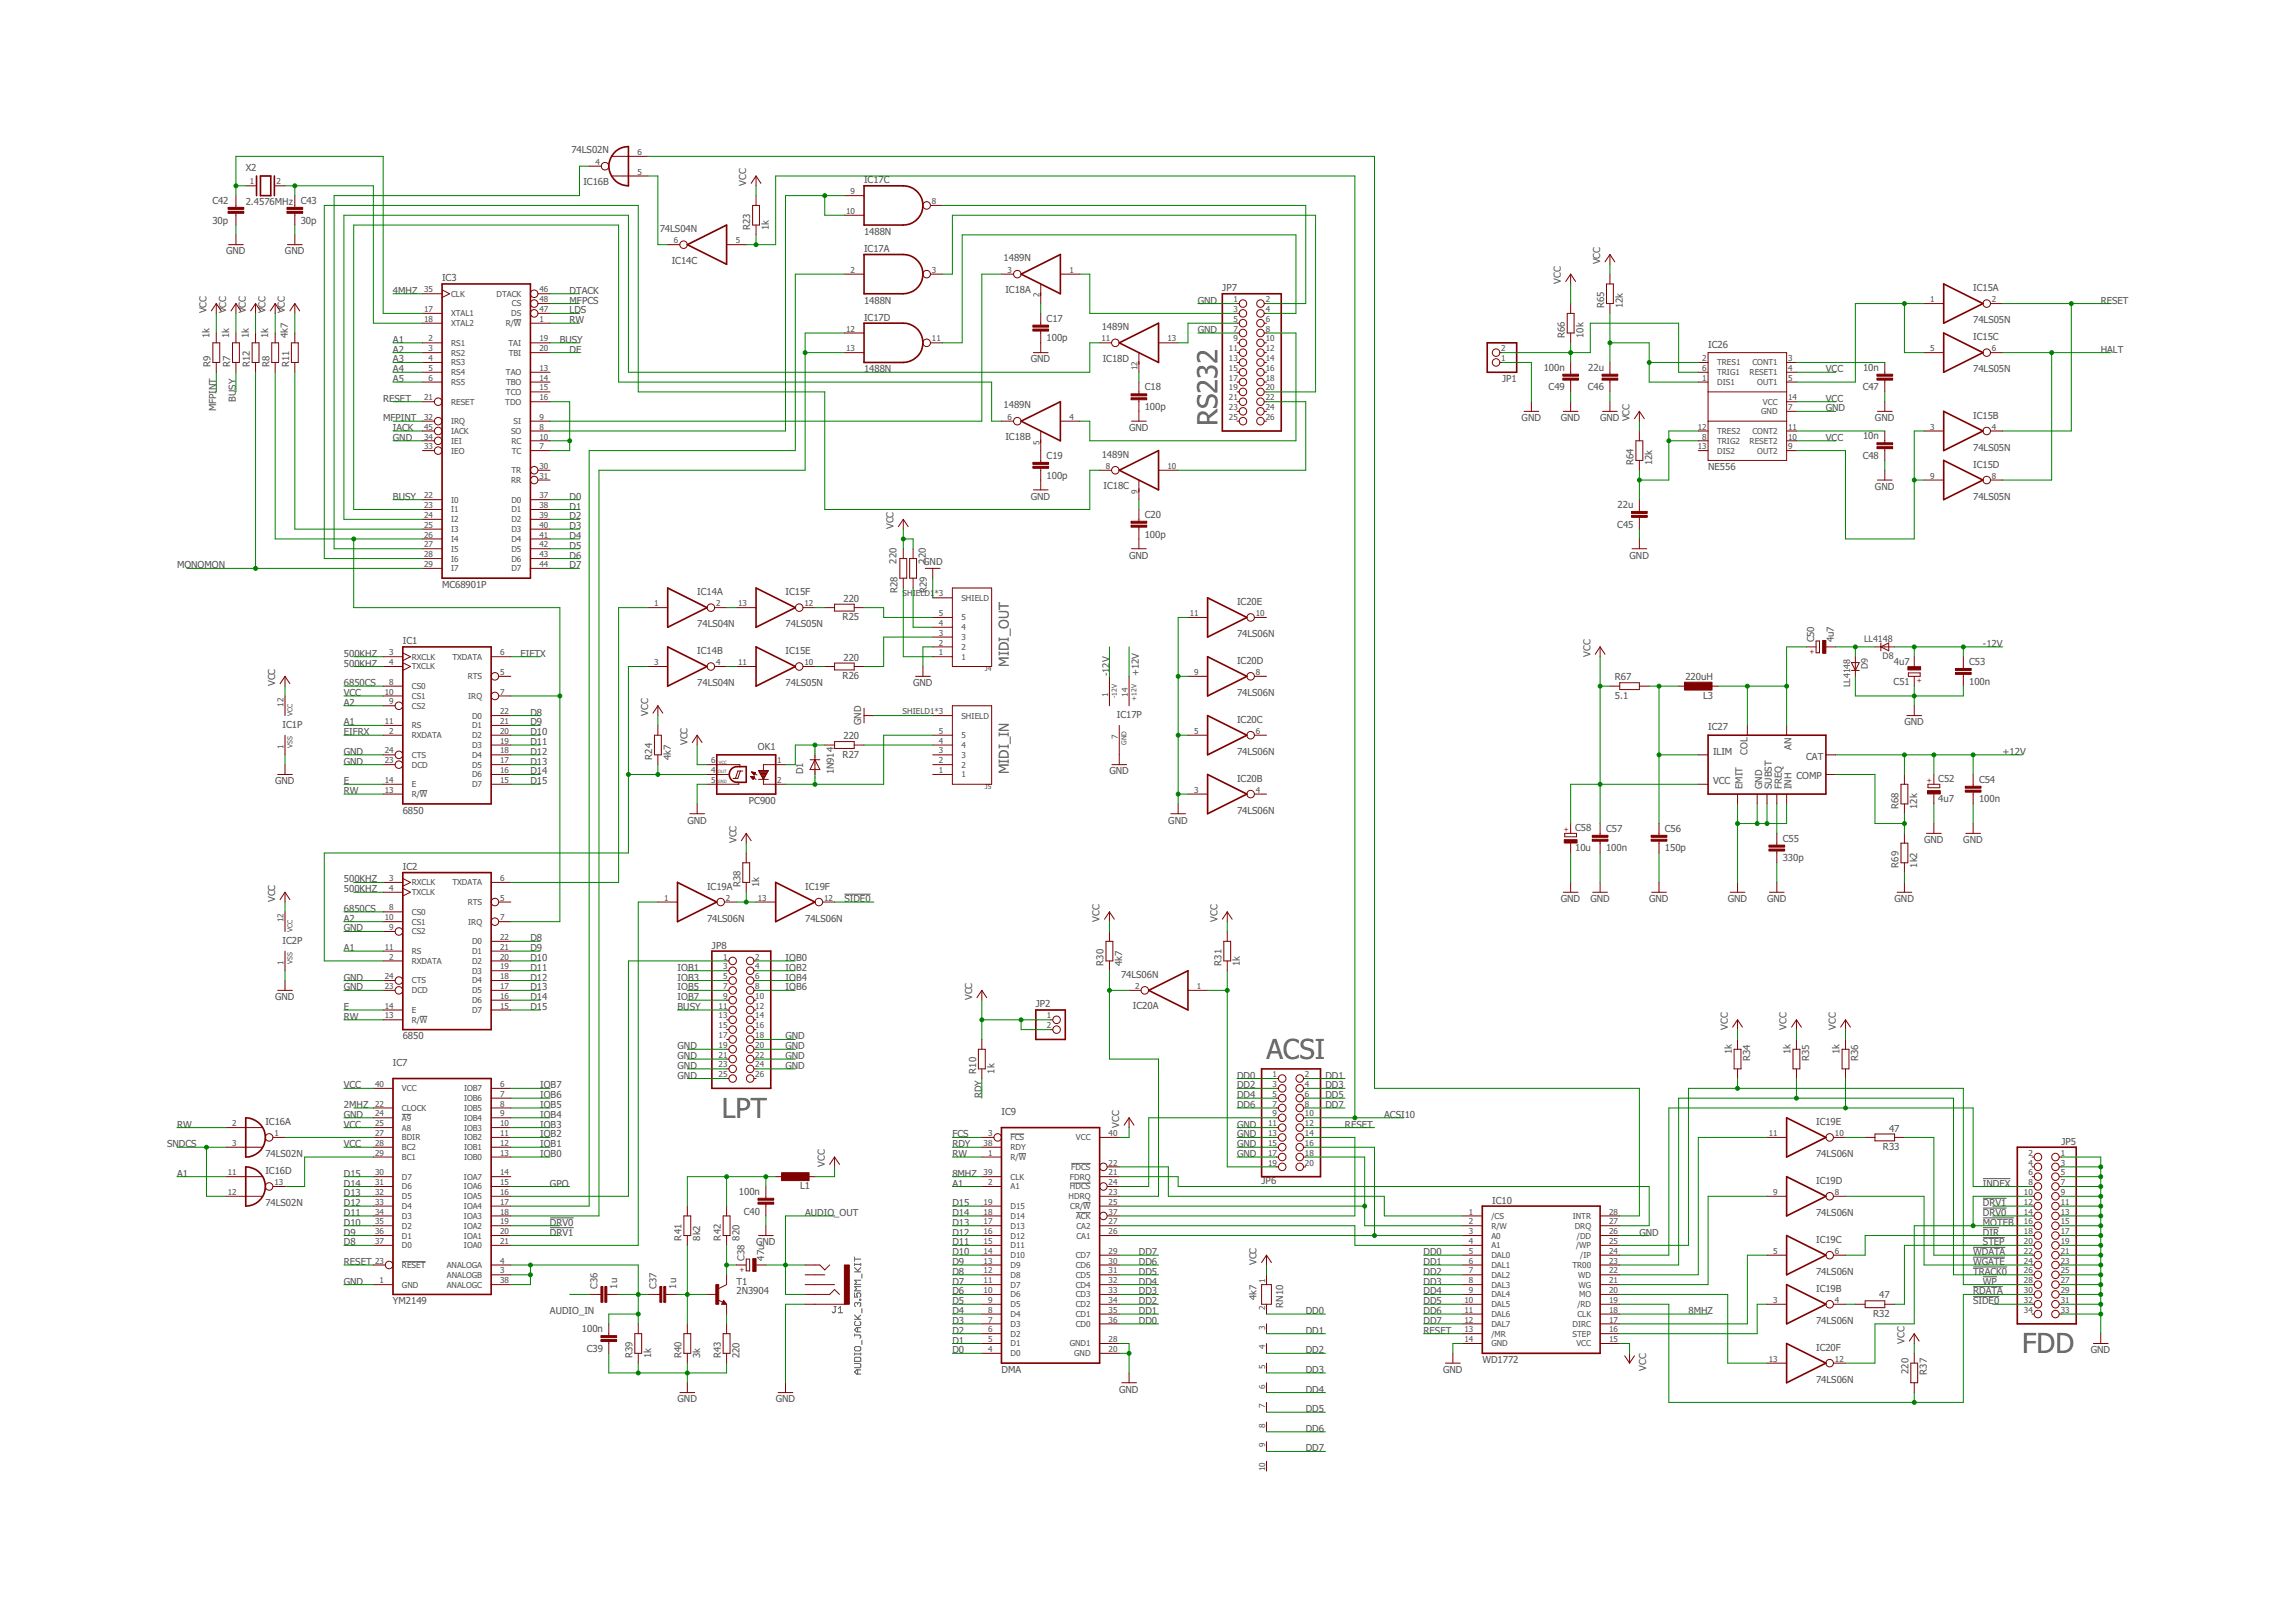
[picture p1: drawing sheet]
<svg xmlns="http://www.w3.org/2000/svg" width="297mm" height="210mm" viewBox="0 0 297 210" stroke-linecap="round" stroke-linejoin="round" font-family="sans-serif">
<defs><g id="words">
<g font-size="3.6" fill="#505050">
<text x="157.5" y="55.1" transform="rotate(-90 157.5 55.1)">RS232</text>
<text x="163.8" y="137">ACSI</text>
<text x="93.4" y="144.7">LPT</text>
<text x="261.6" y="175.1">FDD</text>
</g>
<g font-size="1.8" fill="#505050">
<text x="130.5" y="86.3" transform="rotate(-90 130.5 86.3)">MIDI_OUT</text>
<text x="130.5" y="100.2" transform="rotate(-90 130.5 100.2)">MIDI_IN</text>
</g>
<g font-size="1.2" fill="#505050">
<text x="31.8" y="22.1">X2</text>
<text x="73.9" y="19.9">74LS02N</text>
<text x="75.5" y="24">IC16B</text>
<text x="111.8" y="23.7">IC17C</text>
<text x="27.5" y="28.9">30p</text>
<text x="27.5" y="26.4">C42</text>
<text x="31.8" y="26.6">2.4576MHz</text>
<text x="38.9" y="28.9">30p</text>
<text x="38.9" y="26.4">C43</text>
<text x="96.5" y="24" transform="rotate(-90 96.5 24)">VCC</text>
<text x="97.1" y="29.8" transform="rotate(-90 97.1 29.8)">R23</text>
<text x="99.5" y="29.8" transform="rotate(-90 99.5 29.8)">1k</text>
<text x="29.3" y="32.9">GND</text>
<text x="36.9" y="32.9">GND</text>
<text x="85.4" y="30">74LS04N</text>
<text x="86.9" y="34.1">IC14C</text>
<text x="111.8" y="30.4">1488N</text>
<text x="111.8" y="32.6">IC17A</text>
<text x="129.8" y="33.8">1489N</text>
<text x="207" y="34.2" transform="rotate(-90 207 34.2)">VCC</text>
<text x="26.7" y="40.5" transform="rotate(-90 26.7 40.5)">VCC</text>
<text x="29.3" y="40.5" transform="rotate(-90 29.3 40.5)">VCC</text>
<text x="31.8" y="40.5" transform="rotate(-90 31.8 40.5)">VCC</text>
<text x="34.3" y="40.5" transform="rotate(-90 34.3 40.5)">VCC</text>
<text x="36.9" y="40.5" transform="rotate(-90 36.9 40.5)">VCC</text>
<text x="50.8" y="38">4MHZ</text>
<text x="57.2" y="36.4">IC3</text>
<text x="73.7" y="41.8">RW</text>
<text x="73.7" y="39.3">MFPCS</text>
<text x="73.7" y="38">DTACK</text>
<text x="73.7" y="40.5">LDS</text>
<text x="111.8" y="39.3">1488N</text>
<text x="111.8" y="41.5">IC17D</text>
<text x="130.1" y="37.9">IC18A</text>
<text x="135.4" y="41.6">C17</text>
<text x="155" y="39.3">GND</text>
<text x="158.1" y="37.7">JP7</text>
<text x="201.9" y="36.7" transform="rotate(-90 201.9 36.7)">VCC</text>
<text x="207.5" y="39.9" transform="rotate(-90 207.5 39.9)">R65</text>
<text x="209.9" y="39.9" transform="rotate(-90 209.9 39.9)">12k</text>
<text x="255.3" y="41.8">74LS05N</text>
<text x="255.3" y="37.7">IC15A</text>
<text x="271.8" y="39.3">RESET</text>
<text x="27.1" y="43.7" transform="rotate(-90 27.1 43.7)">1k</text>
<text x="27.2" y="47.5" transform="rotate(-90 27.2 47.5)">R9</text>
<text x="29.6" y="43.7" transform="rotate(-90 29.6 43.7)">1k</text>
<text x="29.8" y="47.5" transform="rotate(-90 29.8 47.5)">R7</text>
<text x="32.2" y="43.7" transform="rotate(-90 32.2 43.7)">1k</text>
<text x="32.3" y="47.5" transform="rotate(-90 32.3 47.5)">R12</text>
<text x="34.7" y="43.7" transform="rotate(-90 34.7 43.7)">1k</text>
<text x="34.9" y="47.5" transform="rotate(-90 34.9 47.5)">R8</text>
<text x="37.3" y="43.7" transform="rotate(-90 37.3 43.7)">4k7</text>
<text x="37.4" y="47.5" transform="rotate(-90 37.4 47.5)">R11</text>
<text x="50.8" y="44.4">A1</text>
<text x="50.8" y="45.6">A2</text>
<text x="50.8" y="46.9">A3</text>
<text x="72.4" y="44.4">BUSY</text>
<text x="73.7" y="45.6">DE</text>
<text x="133.4" y="46.9">GND</text>
<text x="135.4" y="44.2">100p</text>
<text x="142.5" y="42.7">1489N</text>
<text x="142.7" y="46.8">IC18D</text>
<text x="155" y="43.1">GND</text>
<text x="199.7" y="48">100n</text>
<text x="202.5" y="43.7" transform="rotate(-90 202.5 43.7)">R66</text>
<text x="204.9" y="43.7" transform="rotate(-90 204.9 43.7)">10k</text>
<text x="205.5" y="48">22u</text>
<text x="221" y="45">IC26</text>
<text x="241" y="48">10n</text>
<text x="255.3" y="44">IC15C</text>
<text x="271.8" y="45.6">HALT</text>
<text x="28" y="53.2" transform="rotate(-90 28 53.2)">MFPINT</text>
<text x="30.5" y="52" transform="rotate(-90 30.5 52)">BUSY</text>
<text x="49.6" y="52">RESET</text>
<text x="50.8" y="48.2">A4</text>
<text x="50.8" y="49.4">A5</text>
<text x="111.8" y="48.2">1488N</text>
<text x="129.8" y="52.9">1489N</text>
<text x="148.1" y="53.1">100p</text>
<text x="148.1" y="50.5">C18</text>
<text x="194.3" y="49.4">JP1</text>
<text x="200.3" y="50.5">C49</text>
<text x="205.4" y="50.5">C46</text>
<text x="236.2" y="48.2">VCC</text>
<text x="236.2" y="52">VCC</text>
<text x="236.2" y="53.2">GND</text>
<text x="241" y="50.5">C47</text>
<text x="255.3" y="48.2">74LS05N</text>
<text x="49.6" y="54.5">MFPINT</text>
<text x="50.8" y="57.1">GND</text>
<text x="50.8" y="55.8">IACK</text>
<text x="130.1" y="57">IC18B</text>
<text x="135.4" y="59.4">C19</text>
<text x="142.5" y="59.2">1489N</text>
<text x="146.1" y="55.8">GND</text>
<text x="196.9" y="54.5">GND</text>
<text x="201.9" y="54.5">GND</text>
<text x="207" y="54.5">GND</text>
<text x="210.8" y="54.5" transform="rotate(-90 210.8 54.5)">VCC</text>
<text x="236.2" y="57.1">VCC</text>
<text x="241" y="59.4">C48</text>
<text x="241" y="56.9">10n</text>
<text x="242.6" y="54.5">GND</text>
<text x="255.3" y="58.3">74LS05N</text>
<text x="255.3" y="54.2">IC15B</text>
<text x="50.8" y="64.7">BUSY</text>
<text x="73.7" y="64.7">D0</text>
<text x="73.7" y="65.9">D1</text>
<text x="133.4" y="64.7">GND</text>
<text x="135.4" y="61.9">100p</text>
<text x="142.8" y="63.3">IC18C</text>
<text x="209.3" y="65.8">22u</text>
<text x="211.3" y="60.2" transform="rotate(-90 211.3 60.2)">R64</text>
<text x="213.7" y="60.2" transform="rotate(-90 213.7 60.2)">12k</text>
<text x="221" y="60.9">NE556</text>
<text x="242.6" y="63.4">GND</text>
<text x="255.3" y="64.7">74LS05N</text>
<text x="255.3" y="60.5">IC15D</text>
<text x="73.7" y="67.2">D2</text>
<text x="73.7" y="68.5">D3</text>
<text x="73.7" y="69.8">D4</text>
<text x="73.7" y="71">D5</text>
<text x="115.6" y="68.5" transform="rotate(-90 115.6 68.5)">VCC</text>
<text x="148.1" y="69.6">100p</text>
<text x="148.1" y="67">C20</text>
<text x="209.2" y="68.3">C45</text>
<text x="22.9" y="73.6">MONOMON</text>
<text x="57.2" y="76.1">MC68901P</text>
<text x="73.7" y="72.3">D6</text>
<text x="73.7" y="73.6">D7</text>
<text x="90.2" y="77.1">IC14A</text>
<text x="101.6" y="77.1">IC15F</text>
<text x="109.1" y="77.9">220</text>
<text x="116" y="72.9" transform="rotate(-90 116 72.9)">220</text>
<text x="116.1" y="76.7" transform="rotate(-90 116.1 76.7)">R28</text>
<text x="119.4" y="73.2">GND</text>
<text x="119.8" y="72.9" transform="rotate(-90 119.8 72.9)">220</text>
<text x="119.9" y="76.7" transform="rotate(-90 119.9 76.7)">R29</text>
<text x="146.1" y="72.3">GND</text>
<text x="210.8" y="72.3">GND</text>
<text x="52.1" y="83.4">IC1</text>
<text x="90.2" y="81.2">74LS04N</text>
<text x="101.6" y="81.2">74LS05N</text>
<text x="109" y="80.3">R25</text>
<text x="160" y="82.4">74LS06N</text>
<text x="160" y="78.3">IC20E</text>
<text x="234.7" y="83.1" transform="rotate(-90 234.7 83.1)">C50</text>
<text x="237.2" y="83.1" transform="rotate(-90 237.2 83.1)">4u7</text>
<text x="241.2" y="83">LL4148</text>
<text x="256.5" y="83.7">-12V</text>
<text x="35.6" y="88.8" transform="rotate(-90 35.6 88.8)">VCC</text>
<text x="44.5" y="85">500KHZ</text>
<text x="44.5" y="86.3">500KHZ</text>
<text x="44.5" y="88.8">6850CS</text>
<text x="67.3" y="85">EIFTX</text>
<text x="90.2" y="88.8">74LS04N</text>
<text x="90.2" y="84.7">IC14B</text>
<text x="101.6" y="88.8">74LS05N</text>
<text x="101.6" y="84.7">IC15E</text>
<text x="109" y="87.9">R26</text>
<text x="109.1" y="85.5">220</text>
<text x="118.1" y="88.8">GND</text>
<text x="143.5" y="87.5" transform="rotate(-90 143.5 87.5)">-12V</text>
<text x="147.3" y="87.5" transform="rotate(-90 147.3 87.5)">+12V</text>
<text x="160" y="85.9">IC20D</text>
<text x="205.7" y="85" transform="rotate(-90 205.7 85)">VCC</text>
<text x="208.9" y="88">R67</text>
<text x="218" y="88">220uH</text>
<text x="239.3" y="88.9" transform="rotate(-90 239.3 88.9)">LL4148</text>
<text x="241.6" y="86.5" transform="rotate(-90 241.6 86.5)">D9</text>
<text x="243.6" y="85.3">D8</text>
<text x="245" y="88.7">C51</text>
<text x="245" y="86.1">4u7</text>
<text x="254.8" y="88.6">100n</text>
<text x="254.8" y="86.1">C53</text>
<text x="36.6" y="94.2">IC1P</text>
<text x="44.5" y="93.9">A1</text>
<text x="44.5" y="91.3">A2</text>
<text x="44.5" y="90.1">VCC</text>
<text x="44.5" y="95.1">EIFRX</text>
<text x="68.6" y="92.6">D8</text>
<text x="68.6" y="93.9">D9</text>
<text x="68.6" y="95.1">D10</text>
<text x="83.9" y="92.6" transform="rotate(-90 83.9 92.6)">VCC</text>
<text x="109.1" y="95.7">220</text>
<text x="111.4" y="93.8" transform="rotate(-90 111.4 93.8)">GND</text>
<text x="144.5" y="92.9">IC17P</text>
<text x="160" y="90.1">74LS06N</text>
<text x="160" y="93.6">IC20C</text>
<text x="208.9" y="90.4">5.1</text>
<text x="220.3" y="90.4">L3</text>
<text x="221" y="94.5">IC27</text>
<text x="246.4" y="93.9">GND</text>
<text x="35.6" y="101.5">GND</text>
<text x="44.5" y="97.7">GND</text>
<text x="44.5" y="99">GND</text>
<text x="44.5" y="101.5">E</text>
<text x="68.6" y="96.4">D11</text>
<text x="68.6" y="97.7">D12</text>
<text x="68.6" y="99">D13</text>
<text x="68.6" y="100.2">D14</text>
<text x="68.6" y="101.5">D15</text>
<text x="84.4" y="98.3" transform="rotate(-90 84.4 98.3)">R24</text>
<text x="86.8" y="98.3" transform="rotate(-90 86.8 98.3)">4k7</text>
<text x="88.9" y="96.4" transform="rotate(-90 88.9 96.4)">VCC</text>
<text x="98" y="97">OK1</text>
<text x="103.9" y="100.2" transform="rotate(-90 103.9 100.2)">D1</text>
<text x="107.9" y="100.2" transform="rotate(-90 107.9 100.2)">1N914</text>
<text x="109" y="98.1">R27</text>
<text x="143.5" y="100.2">GND</text>
<text x="160" y="97.7">74LS06N</text>
<text x="160" y="101.2">IC20B</text>
<text x="221.6" y="101.5">VCC</text>
<text x="221.6" y="97.7">ILIM</text>
<text x="226.1" y="97.7" transform="rotate(-90 226.1 97.7)">COL</text>
<text x="231.8" y="97" transform="rotate(-90 231.8 97)">AN</text>
<text x="232.4" y="100.9">COMP</text>
<text x="233.7" y="98.3">CAT</text>
<text x="250.8" y="101.3">C52</text>
<text x="256" y="101.3">C54</text>
<text x="259.1" y="97.7">+12V</text>
<text x="44.5" y="102.8">RW</text>
<text x="52.1" y="105.3">6850</text>
<text x="88.9" y="106.6">GND</text>
<text x="96.9" y="104">PC900</text>
<text x="151.1" y="106.6">GND</text>
<text x="160" y="105.3">74LS06N</text>
<text x="203.8" y="107.6">C58</text>
<text x="207.8" y="107.7">C57</text>
<text x="215.4" y="107.7">C56</text>
<text x="225.4" y="102.1" transform="rotate(-90 225.4 102.1)">EMIT</text>
<text x="228" y="102.1" transform="rotate(-90 228 102.1)">GND</text>
<text x="229.2" y="102.1" transform="rotate(-90 229.2 102.1)">SUBST</text>
<text x="230.5" y="102.1" transform="rotate(-90 230.5 102.1)">FREQ</text>
<text x="231.8" y="102.1" transform="rotate(-90 231.8 102.1)">INH</text>
<text x="245.6" y="104.7" transform="rotate(-90 245.6 104.7)">R68</text>
<text x="248" y="104.7" transform="rotate(-90 248 104.7)">12k</text>
<text x="250.8" y="103.8">4u7</text>
<text x="256" y="103.8">100n</text>
<text x="52.1" y="112.6">IC2</text>
<text x="95.3" y="109.1" transform="rotate(-90 95.3 109.1)">VCC</text>
<text x="203.8" y="110.1">10u</text>
<text x="207.8" y="110.2">100n</text>
<text x="215.4" y="110.2">150p</text>
<text x="230.6" y="111.5">330p</text>
<text x="230.6" y="108.9">C55</text>
<text x="245.6" y="112.3" transform="rotate(-90 245.6 112.3)">R69</text>
<text x="248" y="112.3" transform="rotate(-90 248 112.3)">1k2</text>
<text x="248.9" y="109.1">GND</text>
<text x="254" y="109.1">GND</text>
<text x="35.6" y="116.7" transform="rotate(-90 35.6 116.7)">VCC</text>
<text x="44.5" y="119.3">A2</text>
<text x="44.5" y="114.2">500KHZ</text>
<text x="44.5" y="115.5">500KHZ</text>
<text x="44.5" y="118">6850CS</text>
<text x="91.5" y="119.3">74LS06N</text>
<text x="91.5" y="115.1">IC19A</text>
<text x="95.8" y="114.8" transform="rotate(-90 95.8 114.8)">R38</text>
<text x="98.2" y="114.8" transform="rotate(-90 98.2 114.8)">1k</text>
<text x="104.2" y="119.3">74LS06N</text>
<text x="104.2" y="115.1">IC19F</text>
<text x="109.2" y="116.7">SIDE0</text>
<text x="142.3" y="119.3" transform="rotate(-90 142.3 119.3)">VCC</text>
<text x="157.5" y="119.3" transform="rotate(-90 157.5 119.3)">VCC</text>
<text x="201.9" y="116.7">GND</text>
<text x="205.7" y="116.7">GND</text>
<text x="213.4" y="116.7">GND</text>
<text x="223.5" y="116.7">GND</text>
<text x="228.6" y="116.7">GND</text>
<text x="245.1" y="116.7">GND</text>
<text x="36.6" y="122.1">IC2P</text>
<text x="44.5" y="123.1">A1</text>
<text x="44.5" y="120.5">GND</text>
<text x="68.6" y="121.8">D8</text>
<text x="68.6" y="123.1">D9</text>
<text x="68.6" y="124.3">D10</text>
<text x="68.6" y="125.6">D11</text>
<text x="87.7" y="125.6">IOB1</text>
<text x="92.1" y="122.8">JP8</text>
<text x="101.6" y="124.3">IOB0</text>
<text x="101.6" y="125.6">IOB2</text>
<text x="142.8" y="125" transform="rotate(-90 142.8 125)">R30</text>
<text x="145.2" y="125" transform="rotate(-90 145.2 125)">4k7</text>
<text x="158" y="125" transform="rotate(-90 158 125)">R31</text>
<text x="160.4" y="125" transform="rotate(-90 160.4 125)">1k</text>
<text x="35.6" y="129.4">GND</text>
<text x="44.5" y="126.9">GND</text>
<text x="44.5" y="128.2">GND</text>
<text x="44.5" y="130.7">E</text>
<text x="44.5" y="132">RW</text>
<text x="68.6" y="126.9">D12</text>
<text x="68.6" y="128.2">D13</text>
<text x="68.6" y="129.4">D14</text>
<text x="68.6" y="130.7">D15</text>
<text x="87.7" y="126.9">IOB3</text>
<text x="87.7" y="128.2">IOB5</text>
<text x="87.7" y="129.4">IOB7</text>
<text x="87.7" y="130.7">BUSY</text>
<text x="101.6" y="126.9">IOB4</text>
<text x="101.6" y="128.2">IOB6</text>
<text x="125.8" y="129.4" transform="rotate(-90 125.8 129.4)">VCC</text>
<text x="134" y="130.4">JP2</text>
<text x="145" y="126.5">74LS06N</text>
<text x="146.6" y="130.6">IC20A</text>
<text x="50.8" y="138">IC7</text>
<text x="52.1" y="134.5">6850</text>
<text x="87.7" y="135.8">GND</text>
<text x="87.7" y="137">GND</text>
<text x="101.6" y="134.5">GND</text>
<text x="101.6" y="135.8">GND</text>
<text x="101.6" y="137">GND</text>
<text x="223.5" y="133.2" transform="rotate(-90 223.5 133.2)">VCC</text>
<text x="224" y="136.4" transform="rotate(-90 224 136.4)">1k</text>
<text x="226.4" y="137.3" transform="rotate(-90 226.4 137.3)">R34</text>
<text x="231.1" y="133.2" transform="rotate(-90 231.1 133.2)">VCC</text>
<text x="231.6" y="136.4" transform="rotate(-90 231.6 136.4)">1k</text>
<text x="234" y="137.3" transform="rotate(-90 234 137.3)">R35</text>
<text x="237.5" y="133.2" transform="rotate(-90 237.5 133.2)">VCC</text>
<text x="238" y="136.4" transform="rotate(-90 238 136.4)">1k</text>
<text x="240.4" y="137.3" transform="rotate(-90 240.4 137.3)">R36</text>
<text x="44.5" y="140.9">VCC</text>
<text x="44.5" y="143.4">2MHZ</text>
<text x="69.9" y="143.4">IOB5</text>
<text x="69.9" y="142.1">IOB6</text>
<text x="69.9" y="140.9">IOB7</text>
<text x="87.7" y="138.3">GND</text>
<text x="87.7" y="139.6">GND</text>
<text x="101.6" y="138.3">GND</text>
<text x="126.3" y="138.9" transform="rotate(-90 126.3 138.9)">R10</text>
<text x="127" y="142.1" transform="rotate(-90 127 142.1)">RDY</text>
<text x="128.7" y="138.9" transform="rotate(-90 128.7 138.9)">1k</text>
<text x="160" y="143.4">DD6</text>
<text x="160" y="142.1">DD4</text>
<text x="160" y="140.9">DD2</text>
<text x="160" y="139.6">DD0</text>
<text x="171.5" y="143.4">DD7</text>
<text x="171.5" y="142.1">DD5</text>
<text x="171.5" y="140.9">DD3</text>
<text x="171.5" y="139.6">DD1</text>
<text x="21.6" y="148.5">SNDCS</text>
<text x="22.9" y="145.9">RW</text>
<text x="34.3" y="149.7">74LS02N</text>
<text x="34.3" y="145.6">IC16A</text>
<text x="44.5" y="145.9">VCC</text>
<text x="44.5" y="148.5">VCC</text>
<text x="44.5" y="144.7">GND</text>
<text x="69.9" y="149.7">IOB0</text>
<text x="69.9" y="148.5">IOB1</text>
<text x="69.9" y="147.2">IOB2</text>
<text x="69.9" y="145.9">IOB3</text>
<text x="69.9" y="144.7">IOB4</text>
<text x="123.2" y="149.7">RW</text>
<text x="123.2" y="147.2">FCS</text>
<text x="123.2" y="148.5">RDY</text>
<text x="129.6" y="144.3">IC9</text>
<text x="144.8" y="145.9" transform="rotate(-90 144.8 145.9)">VCC</text>
<text x="160" y="149.7">GND</text>
<text x="160" y="148.5">GND</text>
<text x="160" y="147.2">GND</text>
<text x="160" y="145.9">GND</text>
<text x="174" y="145.9">RESET</text>
<text x="179.1" y="144.7">ACSI10</text>
<text x="235" y="149.7">74LS06N</text>
<text x="235" y="145.6">IC19E</text>
<text x="243.6" y="148.8">R33</text>
<text x="244.4" y="146.4">47</text>
<text x="266.7" y="148.2">JP5</text>
<text x="22.9" y="152.3">A1</text>
<text x="34.3" y="152">IC16D</text>
<text x="44.5" y="154.8">D13</text>
<text x="44.5" y="153.6">D14</text>
<text x="44.5" y="152.3">D15</text>
<text x="71.2" y="153.6">GPO</text>
<text x="95.6" y="154.6">100n</text>
<text x="103.5" y="153.9">L1</text>
<text x="106.7" y="151" transform="rotate(-90 106.7 151)">VCC</text>
<text x="123.2" y="153.6">A1</text>
<text x="123.2" y="152.3">8MHZ</text>
<text x="163.2" y="153.2">JP6</text>
<text x="193" y="155.8">IC10</text>
<text x="235" y="153.2">IC19D</text>
<text x="256.5" y="153.6">INDEX</text>
<text x="34.3" y="156.1">74LS02N</text>
<text x="44.5" y="161.2">D8</text>
<text x="44.5" y="159.9">D9</text>
<text x="44.5" y="158.6">D10</text>
<text x="44.5" y="157.4">D11</text>
<text x="44.5" y="156.1">D12</text>
<text x="71.2" y="159.9">DRV1</text>
<text x="71.2" y="158.6">DRV0</text>
<text x="88.2" y="160.5" transform="rotate(-90 88.2 160.5)">R41</text>
<text x="90.6" y="160.5" transform="rotate(-90 90.6 160.5)">8k2</text>
<text x="93.3" y="160.5" transform="rotate(-90 93.3 160.5)">R42</text>
<text x="95.7" y="160.5" transform="rotate(-90 95.7 160.5)">820</text>
<text x="96.2" y="157.2">C40</text>
<text x="97.8" y="161.2">GND</text>
<text x="104.2" y="157.4">AUDIO_OUT</text>
<text x="123.2" y="161.2">D11</text>
<text x="123.2" y="159.9">D12</text>
<text x="123.2" y="158.6">D13</text>
<text x="123.2" y="157.4">D14</text>
<text x="123.2" y="156.1">D15</text>
<text x="212.1" y="159.9">GND</text>
<text x="235" y="157.4">74LS06N</text>
<text x="235" y="160.9">IC19C</text>
<text x="256.5" y="158.6">MOTEB</text>
<text x="256.5" y="156.1">DRV1</text>
<text x="256.5" y="157.4">DRV0</text>
<text x="256.5" y="159.9">DIR</text>
<text x="256.5" y="161.2">STEP</text>
<text x="44.5" y="166.2">GND</text>
<text x="44.5" y="163.7">RESET</text>
<text x="77.3" y="166.8" transform="rotate(-90 77.3 166.8)">C36</text>
<text x="79.9" y="166.8" transform="rotate(-90 79.9 166.8)">1u</text>
<text x="84.9" y="166.8" transform="rotate(-90 84.9 166.8)">C37</text>
<text x="87.5" y="166.8" transform="rotate(-90 87.5 166.8)">1u</text>
<text x="95.3" y="167.5">2N3904</text>
<text x="95.3" y="166.2">T1</text>
<text x="96.3" y="163.1" transform="rotate(-90 96.3 163.1)">C38</text>
<text x="98.8" y="163.1" transform="rotate(-90 98.8 163.1)">47u</text>
<text x="123.2" y="167.5">D6</text>
<text x="123.2" y="166.2">D7</text>
<text x="123.2" y="165">D8</text>
<text x="123.2" y="163.7">D9</text>
<text x="123.2" y="162.4">D10</text>
<text x="147.3" y="162.4">DD7</text>
<text x="147.3" y="163.7">DD6</text>
<text x="147.3" y="165">DD5</text>
<text x="147.3" y="166.2">DD4</text>
<text x="147.3" y="167.5">DD3</text>
<text x="162.6" y="163.7" transform="rotate(-90 162.6 163.7)">VCC</text>
<text x="184.2" y="167.5">DD4</text>
<text x="184.2" y="166.2">DD3</text>
<text x="184.2" y="165">DD2</text>
<text x="184.2" y="163.7">DD1</text>
<text x="184.2" y="162.4">DD0</text>
<text x="235" y="165">74LS06N</text>
<text x="235" y="167.2">IC19B</text>
<text x="255.3" y="162.4">WDATA</text>
<text x="255.3" y="163.7">WGATE</text>
<text x="255.3" y="165">TRACK0</text>
<text x="255.3" y="167.5">RDATA</text>
<text x="256.5" y="166.2">WP</text>
<text x="50.8" y="168.8">YM2149</text>
<text x="71.2" y="170.1">AUDIO_IN</text>
<text x="75.3" y="172.4">100n</text>
<text x="123.2" y="173.9">D1</text>
<text x="123.2" y="172.6">D2</text>
<text x="123.2" y="171.3">D3</text>
<text x="123.2" y="170.1">D4</text>
<text x="123.2" y="168.8">D5</text>
<text x="147.3" y="168.8">DD2</text>
<text x="147.3" y="170.1">DD1</text>
<text x="147.3" y="171.3">DD0</text>
<text x="162.6" y="168.2" transform="rotate(-90 162.6 168.2)">4k7</text>
<text x="166" y="169.2" transform="rotate(-90 166 169.2)">RN10</text>
<text x="168.9" y="172.6">DD1</text>
<text x="168.9" y="170.1">DD0</text>
<text x="184.2" y="172.6">RESET</text>
<text x="184.2" y="171.3">DD7</text>
<text x="184.2" y="170.1">DD6</text>
<text x="184.2" y="168.8">DD5</text>
<text x="218.4" y="170.1">8MHZ</text>
<text x="235" y="171.3">74LS06N</text>
<text x="242.3" y="170.4">R32</text>
<text x="243.1" y="168">47</text>
<text x="246.4" y="173.9" transform="rotate(-90 246.4 173.9)">VCC</text>
<text x="255.3" y="168.8">SIDE0</text>
<text x="75.9" y="174.9">C39</text>
<text x="81.8" y="175.8" transform="rotate(-90 81.8 175.8)">R39</text>
<text x="84.2" y="175.8" transform="rotate(-90 84.2 175.8)">1k</text>
<text x="88.2" y="175.8" transform="rotate(-90 88.2 175.8)">R40</text>
<text x="90.6" y="175.8" transform="rotate(-90 90.6 175.8)">3k</text>
<text x="93.3" y="175.8" transform="rotate(-90 93.3 175.8)">R43</text>
<text x="95.7" y="175.8" transform="rotate(-90 95.7 175.8)">220</text>
<text x="123.2" y="175.1">D0</text>
<text x="129.6" y="177.7">DMA</text>
<text x="168.9" y="177.7">DD3</text>
<text x="168.9" y="175.1">DD2</text>
<text x="186.7" y="177.7">GND</text>
<text x="191.8" y="176.4">WD1772</text>
<text x="213" y="177.4" transform="rotate(-90 213 177.4)">VCC</text>
<text x="235" y="178.9">74LS06N</text>
<text x="235" y="174.8">IC20F</text>
<text x="246.9" y="177.8" transform="rotate(-90 246.9 177.8)">220</text>
<text x="249.3" y="177.9" transform="rotate(-90 249.3 177.9)">R37</text>
<text x="270.5" y="175.1">GND</text>
<text x="87.7" y="181.5">GND</text>
<text x="100.4" y="181.5">GND</text>
<text x="144.8" y="180.2">GND</text>
<text x="168.9" y="185.3">DD6</text>
<text x="168.9" y="182.8">DD5</text>
<text x="168.9" y="180.2">DD4</text>
<text x="168.9" y="187.8">DD7</text>
</g>
<g font-size="1.1" fill="#505050">
<text x="32.3" y="23.9">1</text>
<text x="35.8" y="23.9">2</text>
<text x="77" y="21.3">4</text>
<text x="82.5" y="22.6">5</text>
<text x="82.5" y="20.1">6</text>
<text x="109.5" y="27.7">10</text>
<text x="110" y="25.1">9</text>
<text x="120.6" y="26.4">8</text>
<text x="87.2" y="31.5">6</text>
<text x="95.2" y="31.5">5</text>
<text x="110" y="35.3">2</text>
<text x="120.6" y="35.3">3</text>
<text x="130.4" y="35.3">3</text>
<text x="138.3" y="35.3">1</text>
<text x="54.9" y="37.8">35</text>
<text x="54.9" y="40.4">17</text>
<text x="54.9" y="41.6">18</text>
<text x="58.4" y="38.4">CLK</text>
<text x="58.4" y="40.9">XTAL1</text>
<text x="64.2" y="38.4">DTACK</text>
<text x="66.1" y="40.9">DS</text>
<text x="66.2" y="39.7">CS</text>
<text x="69.8" y="40.4">47</text>
<text x="69.8" y="41.6">1</text>
<text x="69.8" y="39.1">48</text>
<text x="69.8" y="37.8">46</text>
<text x="134.5" y="38.5" transform="rotate(-90 134.5 38.5)">2</text>
<text x="159.6" y="39.1">1</text>
<text x="159.6" y="40.4">3</text>
<text x="159.6" y="41.6">5</text>
<text x="163.7" y="39.1">2</text>
<text x="163.7" y="40.4">4</text>
<text x="163.7" y="41.6">6</text>
<text x="249.7" y="39.1">1</text>
<text x="257.7" y="39.1">2</text>
<text x="55.4" y="44.2">2</text>
<text x="55.4" y="45.4">3</text>
<text x="55.4" y="46.7">4</text>
<text x="55.4" y="48">5</text>
<text x="58.4" y="42.2">XTAL2</text>
<text x="58.4" y="44.7">RS1</text>
<text x="58.4" y="46">RS2</text>
<text x="58.4" y="47.3">RS3</text>
<text x="65.4" y="42.2">R/W</text>
<text x="65.8" y="44.7">TAI</text>
<text x="65.8" y="46">TBI</text>
<text x="69.8" y="44.2">19</text>
<text x="69.8" y="45.4">20</text>
<text x="69.8" y="48">13</text>
<text x="109.5" y="42.9">12</text>
<text x="109.5" y="45.4">13</text>
<text x="120.6" y="44.2">11</text>
<text x="142.5" y="44.2">11</text>
<text x="147.2" y="47.9" transform="rotate(-90 147.2 47.9)">12</text>
<text x="151" y="44.2">13</text>
<text x="159" y="45.4">11</text>
<text x="159" y="46.7">13</text>
<text x="159" y="48">15</text>
<text x="159.6" y="42.9">7</text>
<text x="159.6" y="44.2">9</text>
<text x="163.7" y="42.9">8</text>
<text x="163.7" y="44.2">10</text>
<text x="163.7" y="45.4">12</text>
<text x="163.7" y="46.7">14</text>
<text x="163.7" y="48">16</text>
<text x="194.2" y="46.7">1</text>
<text x="194.2" y="45.4">2</text>
<text x="220.2" y="46.7">2</text>
<text x="220.2" y="48">6</text>
<text x="222.2" y="47.3">TRES1</text>
<text x="226.7" y="47.3">CONT1</text>
<text x="231.3" y="46.7">3</text>
<text x="231.3" y="48">4</text>
<text x="249.7" y="45.4">5</text>
<text x="257.7" y="45.4">6</text>
<text x="54.9" y="51.8">21</text>
<text x="55.4" y="49.3">6</text>
<text x="58.4" y="52.4">RESET</text>
<text x="58.4" y="48.5">RS4</text>
<text x="58.4" y="49.8">RS5</text>
<text x="65.4" y="52.4">TDO</text>
<text x="65.5" y="48.5">TAO</text>
<text x="65.5" y="51.1">TCO</text>
<text x="65.5" y="49.8">TBO</text>
<text x="69.8" y="49.3">14</text>
<text x="69.8" y="50.5">15</text>
<text x="69.8" y="51.8">16</text>
<text x="159" y="49.3">17</text>
<text x="159" y="50.5">19</text>
<text x="159" y="51.8">21</text>
<text x="159" y="53.1">23</text>
<text x="163.7" y="49.3">18</text>
<text x="163.7" y="50.5">20</text>
<text x="163.7" y="51.8">22</text>
<text x="163.7" y="53.1">24</text>
<text x="220.2" y="49.3">1</text>
<text x="222.2" y="48.5">TRIG1</text>
<text x="222.2" y="49.8">DIS1</text>
<text x="226.4" y="48.5">RESET1</text>
<text x="227.3" y="49.8">OUT1</text>
<text x="227.9" y="53.6">GND</text>
<text x="228.1" y="52.4">VCC</text>
<text x="231.3" y="51.8">14</text>
<text x="231.3" y="53.1">7</text>
<text x="231.3" y="49.3">5</text>
<text x="54.9" y="56.9">34</text>
<text x="54.9" y="55.6">45</text>
<text x="54.9" y="54.3">32</text>
<text x="54.9" y="58.1">33</text>
<text x="58.4" y="57.4">IEI</text>
<text x="58.4" y="56.2">IACK</text>
<text x="58.4" y="54.9">IRQ</text>
<text x="58.4" y="58.7">IEO</text>
<text x="66.1" y="56.2">SO</text>
<text x="66.2" y="57.4">RC</text>
<text x="66.2" y="58.7">TC</text>
<text x="66.5" y="54.9">SI</text>
<text x="69.8" y="58.1">7</text>
<text x="69.8" y="54.3">9</text>
<text x="69.8" y="56.9">10</text>
<text x="69.8" y="55.6">8</text>
<text x="130.4" y="54.3">6</text>
<text x="134.5" y="57.5" transform="rotate(-90 134.5 57.5)">5</text>
<text x="138.3" y="54.3">4</text>
<text x="159" y="54.3">25</text>
<text x="163.7" y="54.3">26</text>
<text x="219.7" y="55.6">12</text>
<text x="219.7" y="58.1">13</text>
<text x="220.2" y="56.9">8</text>
<text x="222.2" y="56.2">TRES2</text>
<text x="222.2" y="57.4">TRIG2</text>
<text x="222.2" y="58.7">DIS2</text>
<text x="226.4" y="57.4">RESET2</text>
<text x="226.7" y="56.2">CONT2</text>
<text x="227.3" y="58.7">OUT2</text>
<text x="231.3" y="56.9">10</text>
<text x="231.3" y="55.6">11</text>
<text x="231.3" y="58.1">9</text>
<text x="249.7" y="55.6">3</text>
<text x="257.7" y="55.6">4</text>
<text x="54.9" y="64.5">22</text>
<text x="54.9" y="65.8">23</text>
<text x="58.4" y="65.1">I0</text>
<text x="66.1" y="62.5">RR</text>
<text x="66.2" y="65.1">D0</text>
<text x="66.2" y="61.2">TR</text>
<text x="69.8" y="64.5">37</text>
<text x="69.8" y="65.8">38</text>
<text x="69.8" y="60.7">30</text>
<text x="69.8" y="62">31</text>
<text x="143.1" y="60.7">8</text>
<text x="147.2" y="63.9" transform="rotate(-90 147.2 63.9)">9</text>
<text x="151" y="60.7">10</text>
<text x="249.7" y="62">9</text>
<text x="257.7" y="62">8</text>
<text x="54.9" y="67">24</text>
<text x="54.9" y="68.3">25</text>
<text x="54.9" y="69.6">26</text>
<text x="54.9" y="70.8">27</text>
<text x="58.4" y="66.3">I1</text>
<text x="58.4" y="67.6">I2</text>
<text x="58.4" y="68.9">I3</text>
<text x="58.4" y="70.1">I4</text>
<text x="58.4" y="71.4">I5</text>
<text x="66.2" y="66.3">D1</text>
<text x="66.2" y="67.6">D2</text>
<text x="66.2" y="68.9">D3</text>
<text x="66.2" y="70.1">D4</text>
<text x="66.2" y="71.4">D5</text>
<text x="69.8" y="67">39</text>
<text x="69.8" y="68.3">40</text>
<text x="69.8" y="69.6">41</text>
<text x="69.8" y="70.8">42</text>
<text x="54.9" y="72.1">28</text>
<text x="54.9" y="73.4">29</text>
<text x="58.4" y="72.7">I6</text>
<text x="58.4" y="73.9">I7</text>
<text x="66.2" y="72.7">D6</text>
<text x="66.2" y="73.9">D7</text>
<text x="69.8" y="72.1">43</text>
<text x="69.8" y="73.4">44</text>
<text x="116.8" y="77.2">SHIELD1</text>
<text x="120.9" y="77.2">*3</text>
<text x="124.4" y="77.7">SHIELD</text>
<text x="84.6" y="78.5">1</text>
<text x="92.6" y="78.5">2</text>
<text x="95.5" y="78.5">13</text>
<text x="104.1" y="78.5">12</text>
<text x="121.5" y="83.5">2</text>
<text x="121.5" y="82.3">3</text>
<text x="121.5" y="81">4</text>
<text x="121.5" y="79.7">5</text>
<text x="124.4" y="82.8">3</text>
<text x="124.4" y="81.6">4</text>
<text x="124.4" y="80.3">5</text>
<text x="153.9" y="79.7">11</text>
<text x="162.5" y="79.7">10</text>
<text x="49.8" y="89.9">10</text>
<text x="50.4" y="84.8">3</text>
<text x="50.4" y="86.1">4</text>
<text x="50.4" y="88.6">8</text>
<text x="53.3" y="85.4">RXCLK</text>
<text x="53.3" y="86.6">TXCLK</text>
<text x="53.3" y="89.2">CS0</text>
<text x="58.5" y="85.4">TXDATA</text>
<text x="60.5" y="87.9">RTS</text>
<text x="64.7" y="87.3">5</text>
<text x="64.7" y="84.8">6</text>
<text x="64.7" y="89.9">7</text>
<text x="84.6" y="86.1">3</text>
<text x="92.6" y="86.1">4</text>
<text x="95.5" y="86.1">11</text>
<text x="104.1" y="86.1">10</text>
<text x="121.5" y="84.8">1</text>
<text x="124.4" y="85.4">1</text>
<text x="124.4" y="84.1">2</text>
<text x="154.5" y="87.3">9</text>
<text x="162.5" y="87.3">8</text>
<text x="36.7" y="91.4" transform="rotate(-90 36.7 91.4)">12</text>
<text x="49.8" y="93.7">11</text>
<text x="50.4" y="95">2</text>
<text x="50.4" y="91.2">9</text>
<text x="53.3" y="95.5">RXDATA</text>
<text x="53.3" y="91.7">CS2</text>
<text x="53.3" y="90.4">CS1</text>
<text x="53.3" y="94.3">RS</text>
<text x="60.6" y="90.4">IRQ</text>
<text x="61.1" y="95.5">D2</text>
<text x="61.1" y="94.3">D1</text>
<text x="61.1" y="93">D0</text>
<text x="64.7" y="95">20</text>
<text x="64.7" y="93.7">21</text>
<text x="64.7" y="92.4">22</text>
<text x="116.8" y="92.4">SHIELD1*3</text>
<text x="121.5" y="95">5</text>
<text x="124.4" y="95.5">5</text>
<text x="124.4" y="93">SHIELD</text>
<text x="143.4" y="90.2" transform="rotate(-90 143.4 90.2)">1</text>
<text x="144.6" y="95.6" transform="rotate(-90 144.6 95.6)">7</text>
<text x="145.9" y="90.2" transform="rotate(-90 145.9 90.2)">14</text>
<text x="154.5" y="95">5</text>
<text x="162.5" y="95">6</text>
<text x="36.7" y="96.9" transform="rotate(-90 36.7 96.9)">1</text>
<text x="49.8" y="101.3">14</text>
<text x="49.8" y="98.8">23</text>
<text x="49.8" y="97.5">24</text>
<text x="53.3" y="101.9">E</text>
<text x="53.3" y="99.3">DCD</text>
<text x="53.3" y="98.1">CTS</text>
<text x="61.1" y="101.9">D7</text>
<text x="61.1" y="100.6">D6</text>
<text x="61.1" y="99.3">D5</text>
<text x="61.1" y="98.1">D4</text>
<text x="61.1" y="96.8">D3</text>
<text x="64.7" y="101.3">15</text>
<text x="64.7" y="100">16</text>
<text x="64.7" y="98.8">17</text>
<text x="64.7" y="97.5">18</text>
<text x="64.7" y="96.2">19</text>
<text x="92" y="100">4</text>
<text x="92" y="98.8">6</text>
<text x="92" y="101.3">5</text>
<text x="100.5" y="98.8">1</text>
<text x="100.5" y="101.3">2</text>
<text x="121.5" y="100">1</text>
<text x="121.5" y="98.8">2</text>
<text x="121.5" y="97.5">3</text>
<text x="121.5" y="96.2">4</text>
<text x="124.4" y="100.6">1</text>
<text x="124.4" y="99.3">2</text>
<text x="124.4" y="98.1">3</text>
<text x="124.4" y="96.8">4</text>
<text x="49.8" y="102.6">13</text>
<text x="53.3" y="103.1">R/W</text>
<text x="154.5" y="102.6">3</text>
<text x="162.5" y="102.6">4</text>
<text x="36.7" y="119.4" transform="rotate(-90 36.7 119.4)">12</text>
<text x="49.8" y="119.1">10</text>
<text x="50.4" y="114">3</text>
<text x="50.4" y="115.3">4</text>
<text x="50.4" y="117.8">8</text>
<text x="53.3" y="114.6">RXCLK</text>
<text x="53.3" y="115.8">TXCLK</text>
<text x="53.3" y="118.4">CS0</text>
<text x="53.3" y="119.6">CS1</text>
<text x="58.5" y="114.6">TXDATA</text>
<text x="60.5" y="117.1">RTS</text>
<text x="60.6" y="119.6">IRQ</text>
<text x="64.7" y="116.6">5</text>
<text x="64.7" y="114">6</text>
<text x="64.7" y="119.1">7</text>
<text x="85.9" y="116.6">1</text>
<text x="93.9" y="116.6">2</text>
<text x="98" y="116.6">13</text>
<text x="106.6" y="116.6">12</text>
<text x="36.7" y="124.8" transform="rotate(-90 36.7 124.8)">1</text>
<text x="49.8" y="122.9">11</text>
<text x="50.4" y="124.2">2</text>
<text x="50.4" y="120.4">9</text>
<text x="53.3" y="124.7">RXDATA</text>
<text x="53.3" y="120.9">CS2</text>
<text x="53.3" y="123.5">RS</text>
<text x="61.1" y="126">D3</text>
<text x="61.1" y="124.7">D2</text>
<text x="61.1" y="123.5">D1</text>
<text x="61.1" y="122.2">D0</text>
<text x="64.7" y="125.4">19</text>
<text x="64.7" y="124.2">20</text>
<text x="64.7" y="122.9">21</text>
<text x="64.7" y="121.6">22</text>
<text x="93.5" y="124.2">1</text>
<text x="93.5" y="125.4">3</text>
<text x="97.7" y="124.2">2</text>
<text x="97.7" y="125.4">4</text>
<text x="49.8" y="131.8">13</text>
<text x="49.8" y="130.5">14</text>
<text x="49.8" y="128">23</text>
<text x="49.8" y="126.7">24</text>
<text x="53.3" y="131.1">E</text>
<text x="53.3" y="128.5">DCD</text>
<text x="53.3" y="127.3">CTS</text>
<text x="61.1" y="131.1">D7</text>
<text x="61.1" y="129.8">D6</text>
<text x="61.1" y="128.5">D5</text>
<text x="61.1" y="127.3">D4</text>
<text x="64.7" y="130.5">15</text>
<text x="64.7" y="129.2">16</text>
<text x="64.7" y="128">17</text>
<text x="64.7" y="126.7">18</text>
<text x="93" y="130.5">11</text>
<text x="93" y="131.8">13</text>
<text x="93.5" y="126.7">5</text>
<text x="93.5" y="128">7</text>
<text x="93.5" y="129.2">9</text>
<text x="97.7" y="126.7">6</text>
<text x="97.7" y="128">8</text>
<text x="97.7" y="129.2">10</text>
<text x="97.7" y="130.5">12</text>
<text x="97.7" y="131.8">14</text>
<text x="135.4" y="131.8">1</text>
<text x="146.9" y="128">2</text>
<text x="154.9" y="128">1</text>
<text x="53.3" y="132.3">R/W</text>
<text x="93" y="133.1">15</text>
<text x="93" y="134.3">17</text>
<text x="93" y="135.6">19</text>
<text x="93" y="136.9">21</text>
<text x="97.7" y="133.1">16</text>
<text x="97.7" y="134.3">18</text>
<text x="97.7" y="135.6">20</text>
<text x="97.7" y="136.9">22</text>
<text x="135.4" y="133.1">2</text>
<text x="48.5" y="140.7">40</text>
<text x="48.5" y="143.2">22</text>
<text x="52" y="141.2">VCC</text>
<text x="52" y="143.8">CLOCK</text>
<text x="60" y="143.8">IOB5</text>
<text x="60" y="142.5">IOB6</text>
<text x="60" y="141.2">IOB7</text>
<text x="64.7" y="143.2">8</text>
<text x="64.7" y="141.9">7</text>
<text x="64.7" y="140.7">6</text>
<text x="93" y="138.1">23</text>
<text x="93" y="139.4">25</text>
<text x="97.7" y="138.1">24</text>
<text x="97.7" y="139.4">26</text>
<text x="164.6" y="139.4">1</text>
<text x="164.6" y="140.7">3</text>
<text x="164.6" y="141.9">5</text>
<text x="164.6" y="143.2">7</text>
<text x="168.8" y="139.4">2</text>
<text x="168.8" y="140.7">4</text>
<text x="168.8" y="141.9">6</text>
<text x="168.8" y="143.2">8</text>
<text x="30.1" y="145.8">2</text>
<text x="30.1" y="148.3">3</text>
<text x="35.5" y="147">1</text>
<text x="48.5" y="145.8">25</text>
<text x="48.5" y="144.5">24</text>
<text x="48.5" y="149.6">29</text>
<text x="48.5" y="148.3">28</text>
<text x="48.5" y="147">27</text>
<text x="52" y="146.3">A8</text>
<text x="52" y="145">A9</text>
<text x="52" y="148.9">BC2</text>
<text x="52" y="147.6">BDIR</text>
<text x="60" y="148.9">IOB1</text>
<text x="60" y="147.6">IOB2</text>
<text x="60" y="146.3">IOB3</text>
<text x="60" y="145">IOB4</text>
<text x="64.7" y="149.6">13</text>
<text x="64.7" y="148.3">12</text>
<text x="64.7" y="147">11</text>
<text x="64.7" y="145.8">10</text>
<text x="64.7" y="144.5">9</text>
<text x="127.3" y="148.3">38</text>
<text x="127.8" y="149.6">1</text>
<text x="127.8" y="147">3</text>
<text x="130.7" y="147.6">FCS</text>
<text x="130.7" y="148.9">RDY</text>
<text x="139.2" y="147.6">VCC</text>
<text x="143.4" y="147">40</text>
<text x="164.1" y="145.8">11</text>
<text x="164.1" y="147">13</text>
<text x="164.1" y="148.3">15</text>
<text x="164.1" y="149.6">17</text>
<text x="164.6" y="144.5">9</text>
<text x="168.8" y="144.5">10</text>
<text x="168.8" y="145.8">12</text>
<text x="168.8" y="147">14</text>
<text x="168.8" y="148.3">16</text>
<text x="168.8" y="149.6">18</text>
<text x="228.8" y="147">11</text>
<text x="237.4" y="147">10</text>
<text x="262.4" y="149.6">2</text>
<text x="266.6" y="149.6">1</text>
<text x="29.5" y="152.1">11</text>
<text x="29.5" y="154.6">12</text>
<text x="35.5" y="153.4">13</text>
<text x="48.5" y="155.9">33</text>
<text x="48.5" y="154.6">32</text>
<text x="48.5" y="153.4">31</text>
<text x="48.5" y="152.1">30</text>
<text x="52" y="155.2">D5</text>
<text x="52" y="153.9">D6</text>
<text x="52" y="152.7">D7</text>
<text x="52" y="150.1">BC1</text>
<text x="60" y="155.2">IOA5</text>
<text x="60" y="153.9">IOA6</text>
<text x="60" y="152.7">IOA7</text>
<text x="60" y="150.1">IOB0</text>
<text x="64.7" y="155.9">17</text>
<text x="64.7" y="154.6">16</text>
<text x="64.7" y="153.4">15</text>
<text x="64.7" y="152.1">14</text>
<text x="127.3" y="155.9">19</text>
<text x="127.3" y="152.1">39</text>
<text x="127.8" y="153.4">2</text>
<text x="130.7" y="150.1">R/W</text>
<text x="130.7" y="153.9">A1</text>
<text x="130.7" y="152.7">CLK</text>
<text x="138.3" y="155.2">HDRQ</text>
<text x="138.4" y="153.9">HDCS</text>
<text x="138.4" y="152.7">FDRQ</text>
<text x="138.6" y="151.4">FDCS</text>
<text x="143.4" y="155.9">25</text>
<text x="143.4" y="154.6">23</text>
<text x="143.4" y="153.4">24</text>
<text x="143.4" y="152.1">21</text>
<text x="143.4" y="150.8">22</text>
<text x="164.1" y="150.8">19</text>
<text x="168.8" y="150.8">20</text>
<text x="229.4" y="154.6">9</text>
<text x="237.4" y="154.6">8</text>
<text x="261.8" y="154.6">10</text>
<text x="261.8" y="155.9">12</text>
<text x="262.4" y="150.8">4</text>
<text x="262.4" y="152.1">6</text>
<text x="262.4" y="153.4">8</text>
<text x="266.6" y="150.8">3</text>
<text x="266.6" y="152.1">5</text>
<text x="266.6" y="153.4">7</text>
<text x="266.6" y="154.6">9</text>
<text x="266.6" y="155.9">11</text>
<text x="48.5" y="161">37</text>
<text x="48.5" y="159.7">36</text>
<text x="48.5" y="158.5">35</text>
<text x="48.5" y="157.2">34</text>
<text x="52" y="161.5">D0</text>
<text x="52" y="160.3">D1</text>
<text x="52" y="159">D2</text>
<text x="52" y="157.7">D3</text>
<text x="52" y="156.5">D4</text>
<text x="60" y="161.5">IOA0</text>
<text x="60" y="160.3">IOA1</text>
<text x="60" y="159">IOA2</text>
<text x="60" y="157.7">IOA3</text>
<text x="60" y="156.5">IOA4</text>
<text x="64.7" y="161">21</text>
<text x="64.7" y="159.7">20</text>
<text x="64.7" y="158.5">19</text>
<text x="64.7" y="157.2">18</text>
<text x="127.3" y="161">15</text>
<text x="127.3" y="159.7">16</text>
<text x="127.3" y="158.5">17</text>
<text x="127.3" y="157.2">18</text>
<text x="130.7" y="161.5">D11</text>
<text x="130.7" y="160.3">D12</text>
<text x="130.7" y="159">D13</text>
<text x="130.7" y="157.7">D14</text>
<text x="130.7" y="156.5">D15</text>
<text x="138.4" y="156.5">CR/W</text>
<text x="139.2" y="157.7">ACK</text>
<text x="139.2" y="160.3">CA1</text>
<text x="139.2" y="159">CA2</text>
<text x="143.4" y="159.7">26</text>
<text x="143.4" y="158.5">27</text>
<text x="143.4" y="157.2">37</text>
<text x="190" y="158.5">2</text>
<text x="190" y="157.2">1</text>
<text x="190" y="159.7">3</text>
<text x="190" y="161">4</text>
<text x="192.9" y="159">R/W</text>
<text x="192.9" y="157.7">/CS</text>
<text x="192.9" y="160.3">A0</text>
<text x="192.9" y="161.5">A1</text>
<text x="203.5" y="157.7">INTR</text>
<text x="203.7" y="159">DRQ</text>
<text x="203.9" y="161.5">/WP</text>
<text x="204" y="160.3">/DD</text>
<text x="208.2" y="157.2">28</text>
<text x="208.2" y="158.5">27</text>
<text x="208.2" y="159.7">26</text>
<text x="208.2" y="161">25</text>
<text x="261.8" y="157.2">14</text>
<text x="261.8" y="158.5">16</text>
<text x="261.8" y="159.7">18</text>
<text x="261.8" y="161">20</text>
<text x="266.6" y="157.2">13</text>
<text x="266.6" y="158.5">15</text>
<text x="266.6" y="159.7">17</text>
<text x="266.6" y="161">19</text>
<text x="48.5" y="163.5">23</text>
<text x="49.1" y="166.1">1</text>
<text x="52" y="166.6">GND</text>
<text x="52" y="164.1">RESET</text>
<text x="57.8" y="166.6">ANALOGC</text>
<text x="57.8" y="164.1">ANALOGA</text>
<text x="57.8" y="165.4">ANALOGB</text>
<text x="64.7" y="166.1">38</text>
<text x="64.7" y="164.8">3</text>
<text x="64.7" y="163.5">4</text>
<text x="127.3" y="167.3">10</text>
<text x="127.3" y="166.1">11</text>
<text x="127.3" y="164.8">12</text>
<text x="127.3" y="163.5">13</text>
<text x="127.3" y="162.3">14</text>
<text x="130.7" y="167.9">D6</text>
<text x="130.7" y="166.6">D7</text>
<text x="130.7" y="165.4">D8</text>
<text x="130.7" y="164.1">D9</text>
<text x="130.7" y="162.8">D10</text>
<text x="139.2" y="167.9">CD3</text>
<text x="139.2" y="166.6">CD4</text>
<text x="139.2" y="165.4">CD5</text>
<text x="139.2" y="164.1">CD6</text>
<text x="139.2" y="162.8">CD7</text>
<text x="143.4" y="167.3">33</text>
<text x="143.4" y="166.1">32</text>
<text x="143.4" y="164.8">31</text>
<text x="143.4" y="163.5">30</text>
<text x="143.4" y="162.3">29</text>
<text x="163.7" y="166.1" transform="rotate(-90 163.7 166.1)">1</text>
<text x="190" y="162.3">5</text>
<text x="190" y="166.1">8</text>
<text x="190" y="163.5">6</text>
<text x="190" y="167.3">9</text>
<text x="190" y="164.8">7</text>
<text x="192.9" y="162.8">DAL0</text>
<text x="192.9" y="166.6">DAL3</text>
<text x="192.9" y="164.1">DAL1</text>
<text x="192.9" y="167.9">DAL4</text>
<text x="192.9" y="165.4">DAL2</text>
<text x="203.4" y="164.1">TR00</text>
<text x="204.2" y="165.4">WD</text>
<text x="204.2" y="166.6">WG</text>
<text x="204.3" y="167.9">MO</text>
<text x="204.5" y="162.8">/IP</text>
<text x="208.2" y="162.3">24</text>
<text x="208.2" y="163.5">23</text>
<text x="208.2" y="164.8">22</text>
<text x="208.2" y="166.1">21</text>
<text x="208.2" y="167.3">20</text>
<text x="229.4" y="162.3">5</text>
<text x="237.4" y="162.3">6</text>
<text x="261.8" y="162.3">22</text>
<text x="261.8" y="163.5">24</text>
<text x="261.8" y="164.8">26</text>
<text x="261.8" y="166.1">28</text>
<text x="261.8" y="167.3">30</text>
<text x="266.6" y="162.3">21</text>
<text x="266.6" y="163.5">23</text>
<text x="266.6" y="164.8">25</text>
<text x="266.6" y="166.1">27</text>
<text x="266.6" y="167.3">29</text>
<text x="127.8" y="173.7">5</text>
<text x="127.8" y="172.4">6</text>
<text x="127.8" y="171.1">7</text>
<text x="127.8" y="169.9">8</text>
<text x="127.8" y="168.6">9</text>
<text x="130.7" y="173">D2</text>
<text x="130.7" y="171.7">D3</text>
<text x="130.7" y="170.4">D4</text>
<text x="130.7" y="169.2">D5</text>
<text x="139.2" y="171.7">CD0</text>
<text x="139.2" y="170.4">CD1</text>
<text x="139.2" y="169.2">CD2</text>
<text x="143.4" y="171.1">36</text>
<text x="143.4" y="173.7">28</text>
<text x="143.4" y="169.9">35</text>
<text x="143.4" y="168.6">34</text>
<text x="163.7" y="172.1" transform="rotate(-90 163.7 172.1)">3</text>
<text x="163.7" y="169.5" transform="rotate(-90 163.7 169.5)">2</text>
<text x="189.5" y="168.6">10</text>
<text x="189.5" y="169.9">11</text>
<text x="189.5" y="171.1">12</text>
<text x="189.5" y="172.4">13</text>
<text x="189.5" y="173.7">14</text>
<text x="192.9" y="169.2">DAL5</text>
<text x="192.9" y="170.4">DAL6</text>
<text x="192.9" y="171.7">DAL7</text>
<text x="192.9" y="173">/MR</text>
<text x="203.4" y="171.7">DIRC</text>
<text x="203.5" y="173">STEP</text>
<text x="204.1" y="169.2">/RD</text>
<text x="204.1" y="170.4">CLK</text>
<text x="208.2" y="168.6">19</text>
<text x="208.2" y="169.9">18</text>
<text x="208.2" y="171.1">17</text>
<text x="208.2" y="172.4">16</text>
<text x="208.2" y="173.7">15</text>
<text x="229.4" y="168.6">3</text>
<text x="237.4" y="168.6">4</text>
<text x="261.8" y="168.6">32</text>
<text x="261.8" y="169.9">34</text>
<text x="266.6" y="168.6">31</text>
<text x="266.6" y="169.9">33</text>
<text x="127.8" y="175">4</text>
<text x="130.7" y="175.5">D0</text>
<text x="130.7" y="174.2">D1</text>
<text x="138.4" y="174.2">GND1</text>
<text x="139" y="175.5">GND</text>
<text x="143.4" y="175">20</text>
<text x="163.7" y="179.7" transform="rotate(-90 163.7 179.7)">6</text>
<text x="163.7" y="177.2" transform="rotate(-90 163.7 177.2)">5</text>
<text x="163.7" y="174.6" transform="rotate(-90 163.7 174.6)">4</text>
<text x="192.9" y="174.2">GND</text>
<text x="203.9" y="174.2">VCC</text>
<text x="228.8" y="176.2">13</text>
<text x="237.4" y="176.2">12</text>
<text x="163.7" y="184.8" transform="rotate(-90 163.7 184.8)">8</text>
<text x="163.7" y="182.2" transform="rotate(-90 163.7 182.2)">7</text>
<text x="163.7" y="190.4" transform="rotate(-90 163.7 190.4)">10</text>
<text x="163.7" y="187.3" transform="rotate(-90 163.7 187.3)">9</text>
</g>
<g font-size=".9" fill="#505050">
<text x="127.4" y="86.9">J4</text>
<text x="37.8" y="92.7" transform="rotate(-90 37.8 92.7)">VCC</text>
<text x="144.5" y="90.4" transform="rotate(-90 144.5 90.4)">-12V</text>
<text x="147" y="90.7" transform="rotate(-90 147 90.7)">+12V</text>
<text x="37.8" y="96.8" transform="rotate(-90 37.8 96.8)">VSS</text>
<text x="145.8" y="96.4" transform="rotate(-90 145.8 96.4)">GND</text>
<text x="127.4" y="102.1">J5</text>
<text x="37.8" y="124.7" transform="rotate(-90 37.8 124.7)">VSS</text>
<text x="37.8" y="120.6" transform="rotate(-90 37.8 120.6)">VCC</text>
</g>
<g font-size=".9" fill="#800000">
<text x="234.1" y="84.6">+</text>
<text x="248.6" y="88.4" transform="rotate(-90 248.6 88.4)">+</text>
<text x="249.9" y="101.3" transform="rotate(-90 249.9 101.3)">+</text>
<text x="202.9" y="107.6" transform="rotate(-90 202.9 107.6)">+</text>
<text x="95.7" y="164.6">+</text>
</g>
<g font-size=".6" fill="#505050">
<text x="92.9" y="101.4">GND</text>
<text x="92.9" y="100.1">OUT</text>
<text x="93" y="98.8">VCC</text>
</g>
<g font-size=".3" fill="#505050">
<text x="105.5" y="101" transform="rotate(-90 105.5 101)">SpiceOrder 1</text>
<text x="105.5" y="98.5" transform="rotate(-90 105.5 98.5)">SpiceOrder 2</text>
</g>
</g></defs>
<g fill="none" stroke="#505050" stroke-width=".13">
<path d="M66.5 41.4h.9M54.3 102.3h1M109.2 115.7h3.4M54.3 131.5h1M52 144.2h1.2M71.2 157.6h3M71.2 158.9h3M130.7 146.7h1.8M131.8 149.3h.9M138.4 153.1h2.7M138.6 150.6h2.5M139.2 156.9h1.9"/>
<path d="M140.1 155.6h1M256.5 152.5h3.6M256.5 157.6h4M256.5 155.1h3.1M256.5 158.9h2.1M256.5 156.3h3.1M52 163.3h3.1M107.9 169.1h.3M108.1 169.1v.7l-.2 .1-.2-.1M108.5 169.9h.5M108.5 169.4l.2-.3v.8M110.6 176.4h.6l.2 .2v.3l-.2 .1h-.6"/>
<path d="M110.6 167.3v.6h.4l-.2-.3 .2-.3h.2l.2 .1v.3l-.2 .2M110.6 172.8h.6l.2 .1-.2 .3M110.6 175.8l.1-.2h.5l.2 .2v.4h-.8zM110.6 162.7v.5M110.6 163.5v.3M110.6 172.6v.3M110.6 175.1v.3M110.6 175.2h.8M110.6 170.7h.8M110.6 170.2l.5 .5M110.6 164.6h.8M110.6 164l.5 .6"/>
<path d="M110.6 163.6h.8M110.6 162.9h.8M110.7 171l-.1 .1v.3l.1 .1h.5l.2-.1v-.3l-.2-.1M110.7 174.3h.5l.2 .1v.3l-.2 .1h-.5l-.1-.1v-.3zM111 168.7v.1M111 171.8v.6M111 177.3v.5M111 168.7l.1-.1 .3 .1v.3l-.2 .1M111 168.7l-.2-.1-.2 .1v.3l.1 .1M111.2 168.1h.2v.2h-.2zM111.4 177.3h-.6l-.2 .2 .2 .3h.6M111.4 163.5v.3"/>
<path d="M111.4 175.1v.3M111.4 171.8h-.6l-.2 .3 .2 .3h.6M111.4 170.2l-.4 .4M111.4 166.5h-.8l.2 .3-.2 .2h.8M111.4 165.7h-.8l.2 .2-.2 .3h.8M111.4 164l-.4 .4M111.5 164.9v.5M111.5 169.4v.5M111.5 173.5v.5M255.3 166.5h3.8M255.3 161.4h4.1M255.3 162.7h4.1"/>
<path d="M255.3 164h4.4M255.3 167.8h3.4M256.5 160.1h2.9M256.5 165.2h1.9"/>
</g>
<g fill="none" stroke="#800000" stroke-width=".21">
<path d="M79.7 19.6a2.47 2.47 0 0 1 1.6-.6v5a2.55 2.55 0 0 1-2.4-1.6 2.55 2.55 0 0 1 .8-2.8zM33.2 22.8v2.5M33.7 22.8h1.3v2.5h-1.3zM35.5 22.8v2.5M57.2 36.7h11.4v38.1h-11.4zM88.9 31.7l5.1-2.6v5.1zM111.8 32.9h5.1a2.54 2.54 0 0 1 2.5 2.6 2.54 2.54 0 0 1-2.5 2.5h-5.1zM111.8 24h5.1a2.54 2.54 0 0 1 2.5 2.6 2.54 2.54 0 0 1-2.5 2.5h-5.1zM132.1 35.5l5.1-2.6v5.1zM158.1 38h7.7v17.8h-7.7zM251.5 36.7l5 2.6-5 2.5zM111.8 41.8h5.1a2.54 2.54 0 0 1 2.5 2.6 2.54 2.54 0 0 1-2.5 2.5h-5.1z"/>
<path d="M132.1 54.5l5.1-2.5v5zM144.8 44.4l5.1-2.6v5.1zM192.4 44.4h3.8v3.8h-3.8zM251.5 43.1l5 2.5-5 2.6zM251.5 53.2l5 2.6-5 2.5zM251.5 59.6l5 2.5-5 2.6zM86.4 76.1l5.1 2.5-5.1 2.6zM97.8 76.1l5.1 2.5-5.1 2.6zM144.8 60.9l5.1-2.6v5.1zM156.2 77.4l5.1 2.5-5.1 2.5zM52.1 83.7h11.4v20.3h-11.4zM86.4 83.7l5.1 2.6-5.1 2.5z"/>
<path d="M92.7 97.7h7.7v5.1h-7.7zM94.7 99.5a2.04 2.04 0 0 1 1.8-.3v2a2.04 2.04 0 0 1-1.8-.2 1.02 1.02 0 0 1 0-1.5zM97.8 83.7l5.1 2.6-5.1 2.5zM156.2 85l5.1 2.5-5.1 2.6zM156.2 92.6l5.1 2.5-5.1 2.6zM221 95.1h15.2v7.7h-15.2zM52.1 112.9h11.4v20.3h-11.4zM87.7 114.2l5 2.5-5 2.6zM100.4 114.2l5 2.5-5 2.6zM156.2 100.2l5.1 2.6-5.1 2.5zM50.8 139.6h12.7v27.9h-12.7zM92.1 123.1h7.6v17.7h-7.6z"/>
<path d="M134 130.7h3.8v3.8h-3.8zM148.6 128.2l5.1-2.6v5.1zM163.2 138.3h7.6v14h-7.6zM31.8 144.7a2.54 2.54 0 0 1 2.5 2.5 2.54 2.54 0 0 1-2.5 2.5zM31.8 151a2.54 2.54 0 0 1 2.5 2.5 2.54 2.54 0 0 1-2.5 2.6zM129.6 145.9h12.7v30.5h-12.7zM191.8 156.1h15.2v19h-15.2zM231.1 144.7l5.1 2.5-5.1 2.5zM231.1 152.3l5.1 2.5-5.1 2.6zM231.1 159.9l5.1 2.5-5.1 2.6zM261 148.5h7.6v22.8h-7.6zM231.1 166.2l5.1 2.6-5.1 2.5z"/>
<path d="M231.1 173.9l5.1 2.5-5.1 2.5z"/>
</g>
<g fill="none" stroke="#800000" stroke-width=".13">
<path d="M28 39.3v1.3M28 39.3l.6 .9M28 39.3l-.7 .9M29.6 31.7h1.9M30.5 25.3v1.5M30.5 27.6v1.5M30.5 30.4v1.3M30.5 39.3v1.3M30.5 39.3l.7 .9M30.5 39.3l-.6 .9M31.8 24h1.3M33.1 39.3v1.3"/>
<path d="M33.1 39.3l.6 .9M33.1 39.3l-.7 .9M35.6 39.3v1.3M35.6 39.3l.6 .9M35.6 39.3l-.6 .9M35.6 24h1.3M37.2 31.7h1.9M38.1 25.3v1.5M38.1 27.6v1.5M38.1 30.4v1.3M38.1 39.3v1.3M38.1 39.3l.7 .9"/>
<path d="M38.1 39.3l-.6 .9M54.7 38h2.5M57.2 37.5l1 .5-1 .5M69.6 39.3h1.6M69.6 38h1.6M76.2 21.5h1.6M79.1 22.8h4.7M79.1 20.2h4.7M86.4 31.7h1.5M94 31.7h2.5M97.4 26.6h.9v2.5h-.9zM97.8 22.8v1.2"/>
<path d="M97.8 25.3v1.3M97.8 29.1v1.3M97.8 22.8l.6 .9M97.8 22.8l-.6 .9M109.2 35.5h2.6M109.2 25.3h2.6M109.2 27.9h2.6M120.4 35.5h1.5M120.4 26.6h1.5M129.6 35.5h1.5M134.6 36.7v2.6M137.2 35.5h2.5"/>
<path d="M160 39.3h.3M163.6 39.3h.3M203.2 35.5v1.2M203.2 39.3v1.3M203.2 35.5l.6 .9M203.2 35.5l-.6 .9M207.8 36.7h.9v2.6h-.9zM208.3 32.9v1.3M208.3 35.5v1.2M208.3 39.3v1.3M208.3 32.9l.6 1M208.3 32.9l-.7 1"/>
<path d="M248.9 39.3h2.6M257.5 39.3h1.6M27.5 44.4h.9v2.5h-.9zM28 43.1v1.3M28 46.9v1.3M30.1 44.4h.9v2.5h-.9zM30.5 43.1v1.3M30.5 46.9v1.3M32.6 44.4h.9v2.5h-.9zM33.1 43.1v1.3M33.1 46.9v1.3M35.2 44.4h.8v2.5h-.8z"/>
<path d="M35.6 43.1v1.3M35.6 46.9v1.3M37.7 44.4h.9v2.5h-.9zM38.1 43.1v1.3M38.1 46.9v1.3M54.7 40.6h2.5M54.7 57h1.5M54.7 58.3h1.5M54.7 55.8h1.5M54.7 41.8h2.5M54.7 44.4h2.5M54.7 45.6h2.5"/>
<path d="M54.7 54.5h1.5M54.7 52h1.5M54.7 46.9h2.5M54.7 48.2h2.5M54.7 49.4h2.5M68.6 57h2.6M68.6 58.3h2.6M68.6 55.8h2.6M68.6 41.8h2.6M68.6 44.4h2.6M68.6 45.6h2.6M68.6 54.5h2.6"/>
<path d="M68.6 52h2.6M68.6 48.2h2.6M68.6 49.4h2.6M68.6 50.7h2.6M69.6 40.6h1.6M109.2 45.6h2.6M109.2 43.1h2.6M120.4 44.4h1.5M129.6 54.5h1.5M133.7 45.6h1.9M134.6 40.6v1.5M134.6 42.8v2.8"/>
<path d="M134.6 55.8v4M137.2 54.5h2.5M142.3 44.4h1.5M146.4 54.5h1.9M147.3 45.6v2.6M147.3 49.4v1.6M147.3 51.7v2.8M149.9 44.4h2.5M160 40.6h.3M160 41.8h.3M160 44.4h.3M160 45.6h.3"/>
<path d="M160 54.5h.3M160 52h.3M160 46.9h.3M160 48.2h.3M160 49.4h.3M160 50.7h.3M160 43.1h.3M160 53.2h.3M163.6 40.6h.3M163.6 41.8h.3M163.6 44.4h.3M163.6 45.6h.3"/>
<path d="M163.6 54.5h.3M163.6 52h.3M163.6 46.9h.3M163.6 48.2h.3M163.6 49.4h.3M163.6 50.7h.3M163.6 43.1h.3M163.6 53.2h.3M194 45.6h.3M194 46.9h.3M197.2 53.2h1.9M198.1 52v1.2"/>
<path d="M202.2 53.2h2M202.8 40.6h.8v2.5h-.8zM203.2 43.1v1.3M203.2 46.9v1.5M203.2 49.2v1.5M203.2 52v1.2M207.3 53.2h1.9M208.3 46.9v1.5M208.3 49.2v1.5M208.3 52v1.2M211.6 57h.9v2.6h-.9zM212.1 53.2v1.3"/>
<path d="M212.1 55.8v1.2M212.1 59.6v1.3M212.1 53.2l.6 1M212.1 53.2l-.6 1M219.7 57h1.3M219.7 58.3h1.3M219.7 55.8h1.3M219.7 46.9h1.3M219.7 48.2h1.3M219.7 49.4h1.3M221 45.6h10.1v14h-10.1zM221 54.5h10.1"/>
<path d="M221 50.7h10.1M231.1 57h1.3M231.1 58.3h1.3M231.1 55.8h1.3M231.1 52h1.3M231.1 46.9h1.3M231.1 48.2h1.3M231.1 49.4h1.3M231.1 53.2h1.3M242.9 53.2h1.9M243.8 46.9v1.5M243.8 49.2v1.5"/>
<path d="M243.8 52v1.2M243.8 55.8v1.5M243.8 58.1v1.5M248.9 55.8h2.6M248.9 45.6h2.6M257.5 55.8h1.6M257.5 45.6h1.6M54.7 64.7h2.5M54.7 65.9h2.5M54.7 67.2h2.5M54.7 68.5h2.5M54.7 69.7h2.5"/>
<path d="M54.7 71h2.5M54.7 72.3h2.5M54.7 73.6h2.5M68.6 64.7h2.6M68.6 65.9h2.6M68.6 67.2h2.6M68.6 68.5h2.6M68.6 69.7h2.6M68.6 71h2.6M68.6 72.3h2.6M68.6 73.6h2.6M69.6 60.9h1.6"/>
<path d="M69.6 62.1h1.6M83.8 78.6h2.6M92.5 78.6h1.5M95.3 78.6h2.5M103.9 78.6h1.5M106.7 78.6h1.3M108 78.2h2.5v.9h-2.5zM110.5 78.6h1.3M116.4 72.3h.9v2.5h-.9zM116.9 67.2v1.3M116.9 71v1.3M116.9 74.8v1.3"/>
<path d="M116.9 67.2l.6 1M116.9 67.2l-.7 1M117.7 72.3h.9v2.5h-.9zM118.1 71v1.3M118.1 74.8v1.3M119.7 73.6h1.9M120.7 79.9h2.5M120.7 77.4h2.5M120.7 73.6v1.2M123.2 76.1h5.1v10.2h-5.1zM133.7 63.4h1.9M134.6 60.6v2.8"/>
<path d="M142.3 60.9h1.5M146.4 71h1.9M147.3 62.1v2.6M147.3 65.9v1.6M147.3 68.2v2.8M149.9 60.9h2.5M153.7 79.9h2.5M162.3 79.9h1.6M211.1 71h1.9M212.1 64.7v1.5M212.1 67v1.5M212.1 69.7v1.3"/>
<path d="M242.9 62.1h1.9M243.8 60.9v1.2M248.9 62.1h2.6M257.5 62.1h1.6M36.9 87.5v1.3M36.9 90.1v2.5M36.9 95.1v2.6M36.9 99v1.2M36.9 87.5l.6 1M36.9 87.5l-.7 1M49.6 95.1h2.5M49.6 85h2.5"/>
<path d="M49.6 86.3h2.5M49.6 90.1h2.5M49.6 88.8h2.5M49.6 91.3h1.5M49.6 93.9h2.5M49.6 99h1.5M49.6 97.7h1.5M52.1 84.5l1 .5-1 .5M52.1 85.8l1 .5-1 .5M63.5 95.1h2.6M63.5 85h2.6M63.5 93.9h2.6"/>
<path d="M63.5 99h2.6M63.5 97.7h2.6M63.5 96.4h2.6M63.5 92.6h2.6M64.5 87.5h1.6M64.5 90.1h1.6M83.8 86.3h2.6M84.7 95.1h.9v2.6h-.9zM85.1 91.3v1.3M85.1 93.9v1.2M85.1 97.7v1.3M85.1 91.3l.6 1"/>
<path d="M85.1 91.3l-.6 1M90.2 95.1v1.3M90.2 95.1l.6 1M90.2 95.1l-.6 1M91.5 99h4.2v.2M92.5 86.3h1.5M95.3 86.3h2.5M95.8 99.8l-.3 .9h-.7M96.1 99.8h-.6l-.4 .9M97.2 99.9l.7 .4M97.2 99.9l.5 .1M97.2 99.9l.4 .4"/>
<path d="M97.3 99.9h.1M97.3 100h.4M97.7 100l-.1 .3M98.1 99.7h1.3l-.6 1.2zM98.2 99.8h1.2M98.2 99.9h1.1M101.6 99h-2.8v.7M103.9 86.3h1.5M104.8 98.3h1.3M105.4 98.3l.7 1.3h-1.3zM105.4 97.7v2.5M106.7 86.3h1.3"/>
<path d="M106.7 96.4h1.3M108 85.8h2.5v.9h-2.5zM108 96h2.5v.9h-2.5zM110.5 86.3h1.3M110.5 96.4h1.3M111.8 92.6h1.3M111.8 91.7v1.9M118.4 87.5h2M119.4 86.3v1.2M120.7 95.1h2.5M120.7 85h2.5M120.7 99h2.5"/>
<path d="M120.7 97.7h2.5M120.7 96.4h2.5M120.7 92.6h2.5M120.7 83.7h2.5M120.7 82.4h2.5M120.7 81.2h2.5M123.2 91.3h5.1v10.2h-5.1zM143.5 87.5v3.8M143.8 99h2M144.8 93.9v5.1M146.1 87.5v3.8M153.7 95.1h2.5"/>
<path d="M153.7 87.5h2.5M162.3 95.1h1.6M162.3 87.5h1.6M207 83.7v1.3M207 83.7l.6 1M207 83.7l-.6 1M208.3 88.8h1.2M209.5 88.3h2.6v.9h-2.6zM212.1 88.8h1.3M217.2 88.8h1.2M219.7 97.7h1.3M221 88.8h1.2"/>
<path d="M226.1 93.9v1.2M231.1 93.9v1.2M233.7 83.7h1.2M234.9 83h.5v1.5h-.5zM236.2 97.7h1.3M236.2 83.7h1.3M239.5 85.7h1l-.5 1.1zM239.5 86.8h1M240 85v2.5M242.6 83.7h2.5M243.3 83.7l1-.5v1zM243.3 83.2v1"/>
<path d="M246.7 92.6h1.9M246.9 87.1h1.5v.4h-1.5zM247.6 85v1.3M247.6 87.5v1.3M247.6 91.3v1.3M254 85v1.5M254 87.3v1.5M35.9 100.2h1.9M36.9 115.5v1.2M36.9 118v2.5M36.9 115.5l.6 .9M36.9 115.5l-.7 .9"/>
<path d="M49.6 102.8h2.5M49.6 101.5h2.5M49.6 114.2h2.5M49.6 115.5h2.5M49.6 119.3h2.5M49.6 118h2.5M52.1 113.7l1 .5-1 .5M52.1 115l1 .5-1 .5M63.5 101.5h2.6M63.5 100.2h2.6M63.5 114.2h2.6M64.5 116.7h1.6"/>
<path d="M64.5 119.3h1.6M85.1 116.7h2.6M89.2 105.3h1.9M90.2 104v1.3M91.5 100.2h2.8M93.7 116.7h1.6M95.6 101.3v.2h-4.1M96.1 111.7h.9v2.5h-.9zM96.5 107.8v1.3M96.5 110.4v1.3M96.5 114.2v1.3M96.5 107.8l.7 1"/>
<path d="M96.5 107.8l-.6 1M97.1 100.5l.7 .4M97.1 100.5h.5M97.1 100.5l.3 .4 .2-.4M97.1 100.5h.2M97.2 100.5h.4M97.2 100.6h.4M97.3 100.6h.3M97.3 100.7h.2M97.4 100.8h.1M97.4 100.1h.3M97.5 100.1h.1"/>
<path d="M97.5 100.2h.1M97.6 100.3h.1M97.8 116.7h2.6M98.1 100.9h1.3M98.3 100h1M98.3 100.1h.9M98.4 100.2h.7M98.4 100.3h.7M98.5 100.4h.5M98.6 100.5h.4M98.6 100.6h.3M98.7 100.7h.2"/>
<path d="M98.7 100.8h.1M98.8 100.9v.6h2.8M106.4 116.7h1.6M120.7 100.2h2.5M143.5 118v1.3M143.5 118l.7 1M143.5 118l-.6 1M151.5 105.3h1.9M152.4 104v1.3M153.7 102.8h2.5M158.8 118v1.3M158.8 118l.6 1"/>
<path d="M158.8 118l-.7 1M162.3 102.8h1.6M202.2 115.5h2M202.4 107.8h1.6v.5h-1.6zM203.2 106.6v1.2M203.2 109.1v1.3M203.2 114.2v1.3M206.1 115.5h1.9M207 106.6v1.5M207 108.9v1.5M207 114.2v1.3M213.7 115.5h1.9"/>
<path d="M214.6 106.6v1.5M214.6 108.9v1.5M214.6 114.2v1.3M219.7 101.5h1.3M223.8 115.5h1.9M224.8 102.8v1.2M224.8 114.2v1.3M227.3 102.8v1.2M228.6 102.8v1.2M228.9 115.5h1.9M229.9 102.8v1.2M229.9 107.8v1.6"/>
<path d="M229.9 110.1v1.6M229.9 114.2v1.3M231.1 102.8v1.2M236.2 100.2h1.3M245.4 115.5h1.9M245.9 101.5h.9v2.5h-.9zM245.9 109.1h.9v2.6h-.9zM246.4 100.2v1.3M246.4 104v1.3M246.4 107.8v1.3M246.4 111.7v1.2M246.4 114.2v1.3"/>
<path d="M249.2 107.8h1.9M249.4 101.5h1.6v.4h-1.6zM250.2 100.2v1.3M250.2 102.8v1.2M250.2 106.6v1.2M254.3 107.8h1.9M255.3 100.2v1.5M255.3 102.5v1.5M255.3 106.6v1.2M35.9 128.2h1.9M36.9 123.1v2.5M36.9 126.9v1.3"/>
<path d="M49.6 124.4h2.5M49.6 120.5h1.5M49.6 123.1h2.5M49.6 132h2.5M49.6 130.7h2.5M49.6 128.2h1.5M49.6 126.9h1.5M63.5 124.4h2.6M63.5 123.1h2.6M63.5 130.7h2.6M63.5 129.4h2.6M63.5 128.2h2.6"/>
<path d="M63.5 126.9h2.6M63.5 125.6h2.6M63.5 121.8h2.6M94 124.4h.3M94 132h.3M94 130.7h.3M94 129.4h.3M94 128.2h.3M94 126.9h.3M94 125.6h.3M94 139.6h.3M94 133.2h.3"/>
<path d="M94 134.5h.3M94 135.8h.3M94 137.1h.3M94 138.3h.3M97.5 124.4h.3M97.5 132h.3M97.5 130.7h.3M97.5 129.4h.3M97.5 128.2h.3M97.5 126.9h.3M97.5 125.6h.3M97.5 139.6h.3"/>
<path d="M97.5 133.2h.3M97.5 134.5h.3M97.5 135.8h.3M97.5 137.1h.3M97.5 138.3h.3M126.6 135.8h.9v2.5h-.9zM127 128.2v1.2M127 134.5v1.3M127 138.3v1.3M127 128.2l.7 .9M127 128.2l-.6 .9M135.9 132h.3"/>
<path d="M135.9 133.2h.3M143.1 121.8h.9v2.6h-.9zM143.5 120.5v1.3M143.5 124.4v1.2M146.1 128.2h1.5M153.7 128.2h2.5M158.3 121.8h.9v2.6h-.9zM158.8 120.5v1.3M158.8 124.4v1.2M165.1 139.6h.3M168.6 139.6h.3M224.3 135.8h.9v2.5h-.9z"/>
<path d="M224.8 132v1.2M224.8 134.5v1.3M224.8 138.3v1.3M224.8 132l.6 .9M224.8 132l-.6 .9M232 135.8h.9v2.5h-.9zM232.4 132v1.2M232.4 134.5v1.3M232.4 138.3v1.3M232.4 132l.6 .9M232.4 132l-.6 .9M238.3 135.8h.9v2.5h-.9z"/>
<path d="M238.8 132v1.2M238.8 134.5v1.3M238.8 138.3v1.3M238.8 132l.6 .9M238.8 132l-.7 .9M29.3 154.8h4.7M29.3 152.3h4.7M29.3 145.9h4.7M29.3 148.5h4.7M35.3 153.5h1.6M35.3 147.2h1.6M48.3 158.6h2.5"/>
<path d="M48.3 157.4h2.5M48.3 159.9h2.5M48.3 156.1h2.5M48.3 154.8h2.5M48.3 153.5h2.5M48.3 152.3h2.5M48.3 140.8h2.5M48.3 143.4h2.5M48.3 145.9h2.5M48.3 144.7h2.5M48.3 149.7h2.5M48.3 148.5h2.5"/>
<path d="M48.3 147.2h2.5M63.5 158.6h2.6M63.5 157.4h2.6M63.5 159.9h2.6M63.5 156.1h2.6M63.5 154.8h2.6M63.5 153.5h2.6M63.5 152.3h2.6M63.5 140.8h2.6M63.5 143.4h2.6M63.5 145.9h2.6M63.5 144.7h2.6"/>
<path d="M63.5 149.7h2.6M63.5 148.5h2.6M63.5 147.2h2.6M63.5 142.1h2.6M88.5 157.4h.9v2.5h-.9zM88.9 156.1v1.3M88.9 159.9v1.3M93.6 157.4h.8v2.5h-.8zM94 156.1v1.3M94 159.9v1.3M98.1 159.9h1.9M99.1 153.5v1.6"/>
<path d="M99.1 155.8v1.6M99.1 158.6v1.3M100.4 152.3h1.2M104.2 152.3h1.2M108 149.7v1.3M108 149.7l.6 1M108 149.7l-.7 1M127 158.6h2.6M127 157.4h2.6M127 159.9h2.6M127 156.1h2.6M127 153.5h2.6"/>
<path d="M127 152.3h2.6M127 149.7h2.6M127 148.5h2.6M127 147.2h1.6M142.3 158.6h2.5M142.3 159.9h2.5M142.3 156.1h2.5M142.3 154.8h2.5M142.3 152.3h2.5M142.3 147.2h2.5M143.3 157.4h1.5M143.3 153.5h1.5"/>
<path d="M143.3 151h1.5M146.1 144.7v1.2M146.1 144.7l.6 .9M146.1 144.7l-.7 .9M165.1 140.8h.3M165.1 143.4h.3M165.1 145.9h.3M165.1 144.7h.3M165.1 149.7h.3M165.1 148.5h.3M165.1 147.2h.3M165.1 142.1h.3"/>
<path d="M165.1 151h.3M168.6 140.8h.3M168.6 143.4h.3M168.6 145.9h.3M168.6 144.7h.3M168.6 149.7h.3M168.6 148.5h.3M168.6 147.2h.3M168.6 142.1h.3M168.6 151h.3M189.2 158.6h2.6M189.2 157.4h2.6"/>
<path d="M189.2 159.9h2.6M207 158.6h2.5M207 157.4h2.5M207 159.9h2.5M228.6 154.8h2.5M228.6 147.2h2.5M237.2 154.8h1.6M237.2 147.2h1.6M241.3 147.2h1.3M242.6 146.7h2.5v.9h-2.5zM245.1 147.2h1.3M262.9 158.6h.3"/>
<path d="M262.9 157.4h.3M262.9 159.9h.3M262.9 156.1h.3M262.9 154.8h.3M262.9 153.5h.3M262.9 152.3h.3M262.9 149.7h.3M262.9 151h.3M266.4 158.6h.3M266.4 157.4h.3M266.4 159.9h.3M266.4 156.1h.3"/>
<path d="M266.4 154.8h.3M266.4 153.5h.3M266.4 152.3h.3M266.4 149.7h.3M266.4 151h.3M48.3 161.2h2.5M48.3 163.7h1.5M48.3 166.2h2.5M63.5 161.2h2.6M63.5 163.7h2.6M63.5 165h2.6M63.5 166.2h2.6"/>
<path d="M76.2 167.5h1.5M78.5 167.5h1.5M78.8 171.3v1.5M78.8 173.6v1.5M82.1 172.6h.9v2.5h-.9zM82.6 171.3v1.3M82.6 175.1v1.3M83.8 167.5h1.6M86.1 167.5h1.6M88.5 172.6h.9v2.5h-.9zM88.9 171.3v1.3M88.9 175.1v1.3"/>
<path d="M88.9 178.9v1.3M91.5 167.5h1.2M92.9 168.2l.6 .3M93.6 172.6h.8v2.5h-.8zM93.6 168.3l.4 .5h-.6zM93.6 168.5l.1 .2h-.2l.1-.3 .3 .3h-.4M94 165v1.2l-1 .6M94 168.8v1.3M94 171.3v1.3M94 175.1v1.3M95.3 163.7h1.2M96.5 162.9h.5v1.6h-.5z"/>
<path d="M97.8 163.7h1.3M101.6 178.9v1.3M104.2 163.7h1.9l.6 .6 .6-.6M104.2 165h2.5M104.2 166.2h3.8M104.2 167.5h3.1l.7-.6 .6 .6M104.2 168.8h5M127 162.4h2.6M127 161.2h2.6M127 163.7h2.6M127 165h2.6M127 166.2h2.6"/>
<path d="M127 167.5h2.6M127 168.8h2.6M127 170.1h2.6M127 171.3h2.6M127 172.6h2.6M127 173.9h2.6M127 175.1h2.6M142.3 162.4h2.5M142.3 163.7h2.5M142.3 165h2.5M142.3 166.2h2.5M142.3 167.5h2.5"/>
<path d="M142.3 168.8h2.5M142.3 170.1h2.5M142.3 171.3h2.5M142.3 173.9h2.5M142.3 175.1h2.5M145.1 178.9h1.9M146.1 177.7v1.2M163.2 166.2h1.3v2.6h-1.3zM163.9 162.4v1.3M163.9 165v1.2M163.9 168.8v1.3M163.9 171.3v1.3"/>
<path d="M163.9 173.9v1.2M163.9 176.4v1.3M163.9 178.9v1.3M163.9 162.4l.6 1M163.9 162.4l-.7 1M187 176.4h1.9M188 175.1v1.3M189.2 162.4h2.6M189.2 161.2h2.6M189.2 163.7h2.6M189.2 165h2.6M189.2 166.2h2.6"/>
<path d="M189.2 167.5h2.6M189.2 168.8h2.6M189.2 170.1h2.6M189.2 171.3h2.6M189.2 172.6h2.6M189.2 173.9h2.6M207 162.4h2.5M207 161.2h2.5M207 163.7h2.5M207 165h2.5M207 166.2h2.5M207 167.5h2.5"/>
<path d="M207 168.8h2.5M207 170.1h2.5M207 171.3h2.5M207 172.6h2.5M207 173.9h2.5M210.2 175.5l.6 .9M210.8 175.1v1.3M211.5 175.5l-.7 .9M228.6 162.4h2.5M228.6 168.8h2.5M228.6 176.4h2.5M237.2 162.4h1.6"/>
<path d="M237.2 168.8h1.6M237.2 176.4h1.6M240 168.8h1.3M241.3 168.3h2.5v.9h-2.5zM243.8 168.8h1.3M247.2 176.4h.9v2.5h-.9zM247.6 172.6v1.3M247.6 175.1v1.3M247.6 178.9v1.3M247.6 172.6l.7 .9M247.6 172.6l-.6 .9M262.9 162.4h.3"/>
<path d="M262.9 161.2h.3M262.9 163.7h.3M262.9 165h.3M262.9 166.2h.3M262.9 167.5h.3M262.9 168.8h.3M262.9 170.1h.3M266.4 162.4h.3M266.4 161.2h.3M266.4 163.7h.3M266.4 165h.3M266.4 166.2h.3"/>
<path d="M266.4 167.5h.3M266.4 168.8h.3M266.4 170.1h.3M270.8 173.9h1.9M271.8 172.6v1.3M88 180.2h1.9M100.7 180.2h1.9M163.9 181.5v1.3M163.9 184v1.3M163.9 186.6v1.2M163.9 189.1v1.3"/>
<circle cx="69.1" cy="39.3" r=".49"/>
<circle cx="69.1" cy="38" r=".49"/>
<circle cx="78.3" cy="21.5" r=".49"/>
<circle cx="88.4" cy="31.7" r=".49"/>
<circle cx="119.9" cy="26.6" r=".49"/>
<circle cx="119.9" cy="35.5" r=".49"/>
<circle cx="131.6" cy="35.5" r=".49"/>
<circle cx="160.8" cy="39.3" r=".49"/>
<circle cx="163.1" cy="39.3" r=".49"/>
<circle cx="257" cy="39.3" r=".49"/>
<circle cx="56.7" cy="55.8" r=".49"/>
<circle cx="56.7" cy="52" r=".49"/>
<circle cx="56.7" cy="54.5" r=".49"/>
<circle cx="56.7" cy="57" r=".49"/>
<circle cx="56.7" cy="58.3" r=".49"/>
<circle cx="69.1" cy="40.6" r=".49"/>
<circle cx="119.9" cy="44.4" r=".49"/>
<circle cx="131.6" cy="54.5" r=".49"/>
<circle cx="144.3" cy="44.4" r=".49"/>
<circle cx="160.8" cy="54.5" r=".49"/>
<circle cx="160.8" cy="53.2" r=".49"/>
<circle cx="160.8" cy="44.4" r=".49"/>
<circle cx="160.8" cy="46.9" r=".49"/>
<circle cx="160.8" cy="50.7" r=".49"/>
<circle cx="160.8" cy="52" r=".49"/>
<circle cx="160.8" cy="45.6" r=".49"/>
<circle cx="160.8" cy="48.2" r=".49"/>
<circle cx="160.8" cy="49.4" r=".49"/>
<circle cx="160.8" cy="43.1" r=".49"/>
<circle cx="160.8" cy="40.6" r=".49"/>
<circle cx="160.8" cy="41.8" r=".49"/>
<circle cx="163.1" cy="46.9" r=".49"/>
<circle cx="163.1" cy="50.7" r=".49"/>
<circle cx="163.1" cy="44.4" r=".49"/>
<circle cx="163.1" cy="52" r=".49"/>
<circle cx="163.1" cy="54.5" r=".49"/>
<circle cx="163.1" cy="45.6" r=".49"/>
<circle cx="163.1" cy="49.4" r=".49"/>
<circle cx="163.1" cy="53.2" r=".49"/>
<circle cx="163.1" cy="48.2" r=".49"/>
<circle cx="163.1" cy="43.1" r=".49"/>
<circle cx="163.1" cy="40.6" r=".49"/>
<circle cx="163.1" cy="41.8" r=".49"/>
<circle cx="193.5" cy="45.6" r=".49"/>
<circle cx="193.5" cy="46.9" r=".49"/>
<circle cx="257" cy="45.6" r=".49"/>
<circle cx="257" cy="55.8" r=".49"/>
<circle cx="69.1" cy="60.9" r=".49"/>
<circle cx="69.1" cy="62.1" r=".49"/>
<circle cx="92" cy="78.6" r=".49"/>
<circle cx="103.4" cy="78.6" r=".49"/>
<circle cx="144.3" cy="60.9" r=".49"/>
<circle cx="161.8" cy="79.9" r=".49"/>
<circle cx="257" cy="62.1" r=".49"/>
<circle cx="51.6" cy="91.3" r=".49"/>
<circle cx="51.6" cy="99" r=".49"/>
<circle cx="51.6" cy="97.7" r=".49"/>
<circle cx="64" cy="87.5" r=".49"/>
<circle cx="64" cy="90.1" r=".49"/>
<circle cx="92" cy="86.3" r=".49"/>
<circle cx="103.4" cy="86.3" r=".49"/>
<circle cx="161.8" cy="87.5" r=".49"/>
<circle cx="161.8" cy="95.1" r=".49"/>
<circle cx="64" cy="116.7" r=".49"/>
<circle cx="64" cy="119.3" r=".49"/>
<circle cx="93.2" cy="116.7" r=".49"/>
<circle cx="105.9" cy="116.7" r=".49"/>
<circle cx="161.8" cy="102.8" r=".49"/>
<circle cx="51.6" cy="126.9" r=".49"/>
<circle cx="51.6" cy="120.5" r=".49"/>
<circle cx="51.6" cy="128.2" r=".49"/>
<circle cx="94.8" cy="125.6" r=".49"/>
<circle cx="94.8" cy="133.2" r=".49"/>
<circle cx="94.8" cy="128.2" r=".49"/>
<circle cx="94.8" cy="135.8" r=".49"/>
<circle cx="94.8" cy="124.4" r=".49"/>
<circle cx="94.8" cy="132" r=".49"/>
<circle cx="94.8" cy="134.5" r=".49"/>
<circle cx="94.8" cy="138.3" r=".49"/>
<circle cx="94.8" cy="139.6" r=".49"/>
<circle cx="94.8" cy="126.9" r=".49"/>
<circle cx="94.8" cy="129.4" r=".49"/>
<circle cx="94.8" cy="137.1" r=".49"/>
<circle cx="94.8" cy="130.7" r=".49"/>
<circle cx="97" cy="132" r=".49"/>
<circle cx="97" cy="128.2" r=".49"/>
<circle cx="97" cy="135.8" r=".49"/>
<circle cx="97" cy="134.5" r=".49"/>
<circle cx="97" cy="138.3" r=".49"/>
<circle cx="97" cy="130.7" r=".49"/>
<circle cx="97" cy="133.2" r=".49"/>
<circle cx="97" cy="125.6" r=".49"/>
<circle cx="97" cy="126.9" r=".49"/>
<circle cx="97" cy="124.4" r=".49"/>
<circle cx="97" cy="139.6" r=".49"/>
<circle cx="97" cy="129.4" r=".49"/>
<circle cx="97" cy="137.1" r=".49"/>
<circle cx="136.7" cy="132" r=".49"/>
<circle cx="136.7" cy="133.2" r=".49"/>
<circle cx="148.1" cy="128.2" r=".49"/>
<circle cx="165.9" cy="139.6" r=".49"/>
<circle cx="168.1" cy="139.6" r=".49"/>
<circle cx="34.8" cy="147.2" r=".49"/>
<circle cx="34.8" cy="153.5" r=".49"/>
<circle cx="129.1" cy="147.2" r=".49"/>
<circle cx="142.7" cy="151" r=".49"/>
<circle cx="142.7" cy="157.4" r=".49"/>
<circle cx="142.7" cy="153.5" r=".49"/>
<circle cx="165.9" cy="143.4" r=".49"/>
<circle cx="165.9" cy="151" r=".49"/>
<circle cx="165.9" cy="149.7" r=".49"/>
<circle cx="165.9" cy="144.7" r=".49"/>
<circle cx="165.9" cy="142.1" r=".49"/>
<circle cx="165.9" cy="145.9" r=".49"/>
<circle cx="165.9" cy="140.8" r=".49"/>
<circle cx="165.9" cy="147.2" r=".49"/>
<circle cx="165.9" cy="148.5" r=".49"/>
<circle cx="168.1" cy="140.8" r=".49"/>
<circle cx="168.1" cy="147.2" r=".49"/>
<circle cx="168.1" cy="148.5" r=".49"/>
<circle cx="168.1" cy="151" r=".49"/>
<circle cx="168.1" cy="144.7" r=".49"/>
<circle cx="168.1" cy="142.1" r=".49"/>
<circle cx="168.1" cy="143.4" r=".49"/>
<circle cx="168.1" cy="145.9" r=".49"/>
<circle cx="168.1" cy="149.7" r=".49"/>
<circle cx="236.7" cy="147.2" r=".49"/>
<circle cx="236.7" cy="154.8" r=".49"/>
<circle cx="263.7" cy="152.3" r=".49"/>
<circle cx="263.7" cy="149.7" r=".49"/>
<circle cx="263.7" cy="151" r=".49"/>
<circle cx="263.7" cy="154.8" r=".49"/>
<circle cx="263.7" cy="157.4" r=".49"/>
<circle cx="263.7" cy="158.6" r=".49"/>
<circle cx="263.7" cy="159.9" r=".49"/>
<circle cx="263.7" cy="156.1" r=".49"/>
<circle cx="263.7" cy="153.5" r=".49"/>
<circle cx="265.9" cy="151" r=".49"/>
<circle cx="265.9" cy="157.4" r=".49"/>
<circle cx="265.9" cy="149.7" r=".49"/>
<circle cx="265.9" cy="154.8" r=".49"/>
<circle cx="265.9" cy="156.1" r=".49"/>
<circle cx="265.9" cy="159.9" r=".49"/>
<circle cx="265.9" cy="158.6" r=".49"/>
<circle cx="265.9" cy="152.3" r=".49"/>
<circle cx="265.9" cy="153.5" r=".49"/>
<circle cx="50.3" cy="163.7" r=".49"/>
<circle cx="236.7" cy="162.4" r=".49"/>
<circle cx="236.7" cy="168.8" r=".49"/>
<circle cx="236.7" cy="176.4" r=".49"/>
<circle cx="263.7" cy="167.5" r=".49"/>
<circle cx="263.7" cy="168.8" r=".49"/>
<circle cx="263.7" cy="163.7" r=".49"/>
<circle cx="263.7" cy="165" r=".49"/>
<circle cx="263.7" cy="170.1" r=".49"/>
<circle cx="263.7" cy="162.4" r=".49"/>
<circle cx="263.7" cy="161.2" r=".49"/>
<circle cx="263.7" cy="166.2" r=".49"/>
<circle cx="265.9" cy="165" r=".49"/>
<circle cx="265.9" cy="167.5" r=".49"/>
<circle cx="265.9" cy="170.1" r=".49"/>
<circle cx="265.9" cy="161.2" r=".49"/>
<circle cx="265.9" cy="163.7" r=".49"/>
<circle cx="265.9" cy="168.8" r=".49"/>
<circle cx="265.9" cy="166.2" r=".49"/>
<circle cx="265.9" cy="162.4" r=".49"/>
</g>
<g fill="#800000" stroke="#800000" stroke-width=".13">
<path d="M109.2 163.7h.7v5.1h-.7z"/>
<path d="M133.6 42.6h2.1v.2h-2.1z"/>
<path d="M133.6 42.1h2.1v.2h-2.1z"/>
<path d="M146.3 51.5h2.1v.2h-2.1z"/>
<path d="M146.3 51h2.1v.2h-2.1z"/>
<path d="M133.6 60.3h2.1v.3h-2.1z"/>
<path d="M133.6 59.8h2.1v.3h-2.1z"/>
<path d="M146.3 68h2.1v.2h-2.1z"/>
<path d="M146.3 67.5h2.1v.2h-2.1z"/>
<path d="M92.6 166.2h.4v2.6h-.4z"/>
<path d="M78.3 166.5h.2v2h-.2z"/>
<path d="M77.7 166.5h.3v2h-.3z"/>
<path d="M85.9 166.5h.2v2h-.2z"/>
<path d="M85.4 166.5h.2v2h-.2z"/>
<path d="M97.4 162.9h.4v1.6h-.4z"/>
<path d="M77.7 172.8h2.1v.3h-2.1z"/>
<path d="M77.7 173.4h2.1v.2h-2.1z"/>
<path d="M98.1 155.1h2v.2h-2z"/>
<path d="M98.1 155.6h2v.2h-2z"/>
<path d="M101.1 151.8h3.6v1h-3.6z"/>
<path d="M29.5 27.3h2v.3h-2z"/>
<path d="M29.5 26.8h2v.3h-2z"/>
<path d="M37.1 27.3h2.1v.3h-2.1z"/>
<path d="M37.1 26.8h2.1v.3h-2.1z"/>
<path d="M211.1 66.2h2v.2h-2z"/>
<path d="M211.1 66.7h2v.3h-2z"/>
<path d="M207.3 48.4h2v.3h-2z"/>
<path d="M207.3 48.9h2v.3h-2z"/>
<path d="M242.8 48.4h2.1v.3h-2.1z"/>
<path d="M242.8 48.9h2.1v.3h-2.1z"/>
<path d="M242.8 57.3h2.1v.3h-2.1z"/>
<path d="M242.8 57.8h2.1v.3h-2.1z"/>
<path d="M202.2 48.4h2v.3h-2z"/>
<path d="M202.2 48.9h2v.3h-2z"/>
<path d="M217.9 88.3h3.6v1h-3.6z"/>
<path d="M235.8 82.9h.4v1.6h-.4z"/>
<path d="M246.8 86.3h1.7v.4h-1.7z"/>
<path d="M249.4 102.3h1.6v.4h-1.6z"/>
<path d="M253 87h2v.3h-2z"/>
<path d="M253 86.5h2v.3h-2z"/>
<path d="M254.3 102.3h2v.2h-2z"/>
<path d="M254.3 101.7h2v.3h-2z"/>
<path d="M228.9 109.9h2v.2h-2z"/>
<path d="M228.9 109.4h2v.2h-2z"/>
<path d="M213.6 108.6h2v.3h-2z"/>
<path d="M213.6 108.1h2v.3h-2z"/>
<path d="M206 108.6h2v.3h-2z"/>
<path d="M206 108.1h2v.3h-2z"/>
<path d="M202.4 108.7h1.6v.4h-1.6z"/>
</g>
<g fill="none" stroke="#008000" stroke-width=".13">
<path d="M30.5 25.3v-5.1h19.1v20.4h5.1M30.5 29.1v1.3M30.5 24h1.3M36.9 24h11.4v17.8h6.4M38.1 24v1.3M38.1 29.1v1.3M50.8 38h3.9M71.2 39.3h3.8M71.2 38h3.8M76.2 21.5h-1.2v3.8h-31.8v45.7h11.5M83.8 20.2h94v120.6h34.3v16.6h-2.6M83.8 22.8h1.3v8.9h1.3"/>
<path d="M96.5 31.7h3.9v-8.9h74.9v121.9M97.8 24v1.3M97.8 30.4v1.3M106.7 25.3v2.6h2.5M109.2 35.5h-6.3v22.8h-26.7v97.8h-10.1M109.2 25.3h-7.6v30.5h-30.4M121.9 26.6h47v12.7h-5M121.9 35.5h1.3v-7.6h47v22.8h-6.3M129.6 35.5h-2.6v19h-55.8M134.6 39.3v1.3M139.7 35.5h1.3v5.1h19M155 39.3h5"/>
<path d="M203.2 36.7v2.6M208.3 34.2v1.3M246.4 39.3v6.3h2.5M248.9 39.3h-8.9v10.1h-7.6M259.1 39.3h13.9M268 39.3v16.5h-8.9M28 40.6v2.5M28 48.2v2.5M30.5 40.6v2.5M30.5 48.2v2.5M33.1 40.6v2.5M33.1 48.2v25.4"/>
<path d="M35.6 48.2v21.5h19.1M35.6 40.6v2.5M38.1 48.2v20.3h16.6M38.1 40.6v2.5M50.8 44.4h3.9M50.8 45.6h3.9M50.8 46.9h3.9M50.8 48.2h3.9M50.8 49.4h3.9M50.8 57h3.9M50.8 52h3.9M50.8 55.8h3.9"/>
<path d="M50.8 54.5h3.9M71.2 44.4h3.8M71.2 45.6h3.8M71.2 57h2.5M71.2 52h2.5v6.3h-2.5M71.2 41.8h3.8M71.2 40.6h3.8M104.2 45.6h5M109.2 43.1h-5v17.8h-26.7v96.5h-11.4M129.6 54.5h-1.3v-5.1h-48.3v-20.3h-34.2v36.8h8.9M142.3 44.4h-1.3v3.8h-59.7v-20.3h-36.8v39.3h10.2M147.3 48.2v1.2"/>
<path d="M155 43.1h5M160 41.8h-6.3v2.6h-1.3M163.9 40.6h3.8v-10.2h-43.2v14h-2.6M163.9 43.1h3.8v13.9h-26.7v-2.5h-1.3M163.9 52h5v8.9h-16.5M194.3 45.6h11.4v-3.8h11.5v6.4h2.5M194.3 46.9h3.8v5.1M203.2 44.4v2.5M203.2 50.7v1.3M208.3 44.4h5.1v5h6.3M208.3 40.6v6.3M208.3 50.7v1.3"/>
<path d="M212.1 54.5v1.3M213.4 46.9h6.3M215.9 57h3.8M219.7 55.8h-3.8v6.3h-3.8M232.4 46.9h11.4M232.4 48.2h5.1M232.4 57h5.1M232.4 52h5.1M232.4 53.2h5.1M232.4 55.8h11.4M243.8 50.7v1.3M243.8 59.6v1.3"/>
<path d="M248.9 55.8h-1.3v13.9h-8.8v-11.4h-6.4M259.1 45.6h13.9M265.4 45.6v16.5h-6.3M24.2 73.6h30.5M45.8 69.7v8.9h26.6v40.7h-6.3M50.8 64.7h3.9M71.2 64.7h3.8M71.2 65.9h3.8M71.2 67.2h3.8M71.2 68.5h3.8M71.2 69.7h3.8M71.2 71h3.8"/>
<path d="M71.2 72.3h3.8M71.2 73.6h3.8M83.8 78.6h-3.8v35.6h-13.9M94 78.6h1.3M105.4 78.6h1.3M111.8 78.6h2.5v1.3h6.4M116.9 69.7h1.2v1.3M116.9 68.5v2.5M116.9 76.1v8.9h3.8M118.1 76.1v5.1h2.6M120.7 74.8v2.6M142.3 60.9h-1.3v5h-34.3v-15.2h-24.1v-24.1h-40.6v45.7h12.7"/>
<path d="M147.3 64.7v1.2M153.7 79.9h-1.3v24.1M212.1 60.9v3.8M212.1 68.5v1.2M247.6 62.1h1.3M36.9 88.8v1.3M36.9 97.7v1.3M44.5 93.9h5.1M44.5 91.3h5.1M44.5 95.1h5.1M44.5 97.7h5.1M44.5 99h5.1"/>
<path d="M44.5 90.1h5.1M44.5 88.8h5.1M45.8 85h3.8M45.8 86.3h3.8M66.1 93.9h3.8M66.1 92.6h3.8M66.1 95.1h3.8M66.1 96.4h3.8M66.1 97.7h3.8M66.1 99h3.8M66.1 90.1h6.3M66.1 85h3.8"/>
<path d="M83.8 86.3h-2.5v24.1h-39.3v14h7.6M85.1 92.6v1.3M85.1 99v1.2M90.2 96.4v2.6h1.3M94 86.3h1.3M105.4 86.3h1.3M105.4 96.4v1.3M106.7 96.4h-3.8v2.6h-1.3M111.8 96.4h8.9M113.1 92.6h7.6M120.7 95.1h-6.4v6.4h-12.7M120.7 83.7h-1.3v2.6"/>
<path d="M120.7 82.4h-6.4v3.9h-2.5M143.5 83.7v3.8M146.1 83.7v3.8M152.4 95.1h1.3M152.4 87.5h1.3M207 85v21.6M207 88.8h1.3M213.4 88.8h3.8M214.6 97.7h5.1M214.6 88.8v17.8M222.2 88.8h8.9M226.1 88.8v5.1"/>
<path d="M233.7 83.7h-2.6v10.2M237.5 97.7h24.1M237.5 83.7h5.1M240 87.5v2.6h14v-1.3M240 83.7v1.3M245.1 83.7h14M246.4 97.7v2.5M247.6 83.7v1.3M247.6 88.8v2.5M250.2 97.7v2.5M254 83.7v1.3M255.3 97.7v2.5"/>
<path d="M36.9 116.7v1.3M44.5 119.3h5.1M44.5 101.5h5.1M44.5 102.8h5.1M44.5 118h5.1M45.8 114.2h3.8M45.8 115.5h3.8M66.1 100.2h3.8M66.1 101.5h3.8M81.3 100.2h10.2M85.1 116.7h-2.5v44.5h-16.5M91.5 101.5h-1.3v2.5"/>
<path d="M95.3 116.7h2.5M96.5 109.1v1.3M96.5 115.5v1.2M105.4 100.2v1.3M108 116.7h5.1M143.5 119.3v1.2M152.4 102.8h1.3M158.8 119.3v1.2M203.2 110.4v3.8M207 110.4v3.8M214.6 110.4v3.8M219.7 101.5h-16.5v5.1"/>
<path d="M224.8 104v10.2M227.3 104v2.6M228.6 104v2.6M229.9 104v3.8M229.9 111.7v2.5M231.1 104v2.6h-6.3M237.5 100.2h5.1v6.4h3.8M246.4 105.3v2.5M246.4 112.9v1.3M250.2 104v2.6M255.3 104v2.6M36.9 125.6v1.3"/>
<path d="M44.5 123.1h5.1M44.5 126.9h5.1M44.5 128.2h5.1M44.5 130.7h5.1M44.5 132h5.1M44.5 120.5h5.1M66.1 123.1h3.8M66.1 121.8h3.8M66.1 124.4h3.8M66.1 125.6h3.8M66.1 126.9h3.8M66.1 128.2h3.8"/>
<path d="M66.1 129.4h3.8M66.1 130.7h3.8M87.7 130.7h6.3M88.9 125.6h5.1M88.9 126.9h5.1M88.9 128.2h5.1M88.9 129.4h5.1M88.9 135.8h5.1M88.9 137.1h5.1M88.9 138.3h5.1M88.9 139.6h5.1M94 124.4h-12.7v30.4h-15.2"/>
<path d="M97.8 124.4h5.1M97.8 125.6h5.1M97.8 126.9h5.1M97.8 128.2h5.1M97.8 134.5h5.1M97.8 135.8h5.1M97.8 137.1h5.1M97.8 138.3h5.1M127 129.4v5.1M127 139.6v2.5M127 132h8.9M132.1 132v1.2h3.8"/>
<path d="M143.5 125.6v11.5h6.4v17.7h-5.1M143.5 128.2h2.6M156.2 128.2h2.6M158.8 125.6v25.4h6.3M160 139.6h5.1M168.9 139.6h5.1M224.8 133.2v1.3M224.8 139.6v1.2M232.4 133.2v1.3M232.4 139.6v2.5M238.8 133.2v1.3M238.8 139.6v3.8"/>
<path d="M22.9 152.3h6.4M22.9 148.5h6.4M22.9 145.9h6.4M26.7 148.5v6.3h2.6M36.9 147.2h11.4M44.5 152.3h3.8M44.5 153.5h3.8M44.5 159.9h3.8M44.5 158.6h3.8M44.5 157.4h3.8M44.5 156.1h3.8M44.5 154.8h3.8"/>
<path d="M44.5 148.5h3.8M44.5 145.9h3.8M44.5 144.7h3.8M44.5 140.8h3.8M45.8 143.4h2.5M48.3 149.7h-8.9v3.8h-2.5M66.1 153.5h7.6M66.1 159.9h6.3M66.1 158.6h6.3M66.1 149.7h5.1M66.1 148.5h5.1M66.1 147.2h5.1"/>
<path d="M66.1 145.9h5.1M66.1 144.7h5.1M66.1 143.4h5.1M66.1 142.1h5.1M66.1 140.8h5.1M94 152.3v3.8M99.1 152.3v1.2M99.1 157.4v1.2M100.4 152.3h-11.5v3.8M108 151v1.3h-2.6M108 157.4h-6.4v10.1h2.6M123.2 152.3h3.8"/>
<path d="M123.2 153.5h3.8M123.2 159.9h3.8M123.2 158.6h3.8M123.2 157.4h3.8M123.2 156.1h3.8M123.2 149.7h3.8M123.2 148.5h3.8M123.2 147.2h3.8M144.8 152.3h7.6v1.2h61v5.1h-3.9M144.8 158.6h30.5v2.6h13.9M144.8 159.9h44.4M144.8 151h6.4v3.8h27.9v2.6h10.1"/>
<path d="M144.8 156.1h31.8M146.1 145.9v1.3h-1.3M160 149.7h5.1M160 148.5h5.1M160 147.2h5.1M160 145.9h5.1M160 143.4h5.1M160 142.1h5.1M160 140.8h5.1M165.1 144.7h-16.5v8.8h-3.8M168.9 149.7h7.7v8.9h12.6M168.9 147.2h6.4v10.2h-30.5"/>
<path d="M168.9 148.5h8.9v11.4M168.9 145.9h8.9M168.9 144.7h12.7M168.9 143.4h5.1M168.9 142.1h5.1M168.9 140.8h5.1M209.5 159.9h3.9M228.6 154.8h-7.6v11.4h-11.5M228.6 147.2h-8.9v17.8h-10.2M238.8 154.8h10.1v8.9h14M238.8 147.2h2.5M246.4 147.2h3.8v15.2h12.7"/>
<path d="M257.8 157.4h5.1M257.8 156.1h5.1M262.9 153.5h-7.6v-10.1h-39.4v19h-6.4M262.9 158.6h-15.3v12.7h-5v5.1h-3.8M262.9 159.9h-21.6v2.5h-2.5M262.9 154.8h-7.6v3.8M266.7 152.3h5.1M266.7 153.5h5.1M266.7 159.9h5.1M266.7 158.6h5.1M266.7 157.4h5.1M266.7 156.1h5.1"/>
<path d="M266.7 154.8h5.1M266.7 149.7h5.1v22.9M266.7 151h5.1M44.5 166.2h3.8M44.5 161.2h3.8M44.5 163.7h3.8M66.1 165h2.5M66.1 163.7h16.5v7.6M68.6 163.7v2.5h-2.5M73.7 167.5h2.5M78.8 175.1v2.6h15.2v-1.3M80 167.5h3.8"/>
<path d="M82.6 170.1h-3.8v1.2M82.6 176.4v1.3M87.7 167.5h3.8M88.9 161.2v10.1M88.9 176.4v2.5M94 163.7h1.3M94 161.2v3.8M94 170.1v1.2M99.1 163.7h5.1M104.2 168.8h-2.6v10.1M123.2 175.1h3.8M123.2 173.9h3.8"/>
<path d="M123.2 172.6h3.8M123.2 171.3h3.8M123.2 170.1h3.8M123.2 168.8h3.8M123.2 167.5h3.8M123.2 166.2h3.8M123.2 165h3.8M123.2 161.2h3.8M123.2 163.7h3.8M123.2 162.4h3.8M144.8 175.1h1.3M144.8 173.9h1.3v3.8"/>
<path d="M144.8 171.3h5.1M144.8 170.1h5.1M144.8 168.8h5.1M144.8 167.5h5.1M144.8 166.2h5.1M144.8 165h5.1M144.8 163.7h5.1M144.8 162.4h5.1M163.9 175.1h7.6M163.9 172.6h7.6M163.9 170.1h7.6M163.9 163.7v1.3"/>
<path d="M163.9 177.7h7.6M184.2 172.6h5M184.2 171.3h5M184.2 170.1h5M184.2 168.8h5M184.2 167.5h5M184.2 166.2h5M184.2 165h5M184.2 163.7h5M184.2 162.4h5M189.2 173.9h-1.2v1.2M209.5 173.9h1.3v1.2"/>
<path d="M209.5 170.1h11.5M209.5 167.5h14v8.9h5.1M209.5 161.2h8.9v-20.4h35.6v25.4h8.9M209.5 163.7h7.7v-21.6h35.5v22.9h10.2M228.6 168.8h-1.3v3.8h-17.8M228.6 162.4h-2.5v8.9h-16.6M238.8 168.8h1.2M247.6 173.9v1.2M257.8 168.8h5.1M262.9 167.5h-8.9v14h-38.1v-12.7h-6.4M262.9 161.2h-16.5v7.6h-1.3M266.7 170.1h5.1"/>
<path d="M266.7 168.8h5.1M266.7 167.5h5.1M266.7 166.2h5.1M266.7 165h5.1M266.7 161.2h5.1M266.7 163.7h5.1M266.7 162.4h5.1M163.9 187.8h7.6M163.9 185.3h7.6M163.9 182.8h7.6M163.9 180.2h7.6M247.6 180.2v1.3"/>
</g>
<g fill="#008000" stroke="#008000" stroke-width=".13">
<circle cx="127" cy="132" r=".25"/>
<circle cx="132.1" cy="132" r=".25"/>
<circle cx="116.9" cy="69.7" r=".25"/>
<circle cx="207" cy="101.5" r=".25"/>
<circle cx="207" cy="88.8" r=".25"/>
<circle cx="146.1" cy="175.1" r=".25"/>
<circle cx="271.8" cy="170.1" r=".25"/>
<circle cx="271.8" cy="168.8" r=".25"/>
<circle cx="271.8" cy="167.5" r=".25"/>
<circle cx="271.8" cy="166.2" r=".25"/>
<circle cx="271.8" cy="165" r=".25"/>
<circle cx="271.8" cy="163.7" r=".25"/>
<circle cx="271.8" cy="162.4" r=".25"/>
<circle cx="271.8" cy="161.2" r=".25"/>
<circle cx="271.8" cy="159.9" r=".25"/>
<circle cx="271.8" cy="158.6" r=".25"/>
<circle cx="271.8" cy="157.4" r=".25"/>
<circle cx="271.8" cy="156.1" r=".25"/>
<circle cx="271.8" cy="154.8" r=".25"/>
<circle cx="271.8" cy="153.5" r=".25"/>
<circle cx="271.8" cy="152.3" r=".25"/>
<circle cx="271.8" cy="151" r=".25"/>
<circle cx="152.4" cy="87.5" r=".25"/>
<circle cx="152.4" cy="95.1" r=".25"/>
<circle cx="152.4" cy="102.8" r=".25"/>
<circle cx="82.6" cy="177.7" r=".25"/>
<circle cx="88.9" cy="177.7" r=".25"/>
<circle cx="247.6" cy="90.1" r=".25"/>
<circle cx="224.8" cy="106.6" r=".25"/>
<circle cx="227.3" cy="106.6" r=".25"/>
<circle cx="228.6" cy="106.6" r=".25"/>
<circle cx="268" cy="39.3" r=".25"/>
<circle cx="26.7" cy="148.5" r=".25"/>
<circle cx="72.4" cy="90.1" r=".25"/>
<circle cx="45.8" cy="69.7" r=".25"/>
<circle cx="73.7" cy="57" r=".25"/>
<circle cx="106.7" cy="25.3" r=".25"/>
<circle cx="33.1" cy="73.6" r=".25"/>
<circle cx="104.2" cy="45.6" r=".25"/>
<circle cx="97.8" cy="31.7" r=".25"/>
<circle cx="175.3" cy="144.7" r=".25"/>
<circle cx="81.3" cy="100.2" r=".25"/>
<circle cx="85.1" cy="100.2" r=".25"/>
<circle cx="105.4" cy="96.4" r=".25"/>
<circle cx="105.4" cy="101.5" r=".25"/>
<circle cx="177.8" cy="159.9" r=".25"/>
<circle cx="176.6" cy="156.1" r=".25"/>
<circle cx="158.8" cy="128.2" r=".25"/>
<circle cx="143.5" cy="128.2" r=".25"/>
<circle cx="238.8" cy="143.4" r=".25"/>
<circle cx="255.3" cy="158.6" r=".25"/>
<circle cx="232.4" cy="142.1" r=".25"/>
<circle cx="224.8" cy="140.8" r=".25"/>
<circle cx="247.6" cy="181.5" r=".25"/>
<circle cx="96.5" cy="116.7" r=".25"/>
<circle cx="68.6" cy="163.7" r=".25"/>
<circle cx="68.6" cy="165" r=".25"/>
<circle cx="82.6" cy="167.5" r=".25"/>
<circle cx="82.6" cy="170.1" r=".25"/>
<circle cx="88.9" cy="167.5" r=".25"/>
<circle cx="94" cy="163.7" r=".25"/>
<circle cx="94" cy="152.3" r=".25"/>
<circle cx="99.1" cy="152.3" r=".25"/>
<circle cx="101.6" cy="163.7" r=".25"/>
<circle cx="30.5" cy="24" r=".25"/>
<circle cx="38.1" cy="24" r=".25"/>
<circle cx="215.9" cy="57" r=".25"/>
<circle cx="212.1" cy="62.1" r=".25"/>
<circle cx="208.3" cy="44.4" r=".25"/>
<circle cx="213.4" cy="46.9" r=".25"/>
<circle cx="203.2" cy="45.6" r=".25"/>
<circle cx="214.6" cy="88.8" r=".25"/>
<circle cx="214.6" cy="97.7" r=".25"/>
<circle cx="226.1" cy="88.8" r=".25"/>
<circle cx="231.1" cy="88.8" r=".25"/>
<circle cx="240" cy="83.7" r=".25"/>
<circle cx="247.6" cy="83.7" r=".25"/>
<circle cx="254" cy="83.7" r=".25"/>
<circle cx="246.4" cy="97.7" r=".25"/>
<circle cx="250.2" cy="97.7" r=".25"/>
<circle cx="255.3" cy="97.7" r=".25"/>
<circle cx="246.4" cy="106.6" r=".25"/>
<circle cx="246.4" cy="39.3" r=".25"/>
<circle cx="247.6" cy="62.1" r=".25"/>
<circle cx="265.4" cy="45.6" r=".25"/>
</g>
<use href="#words"/>
</svg>
